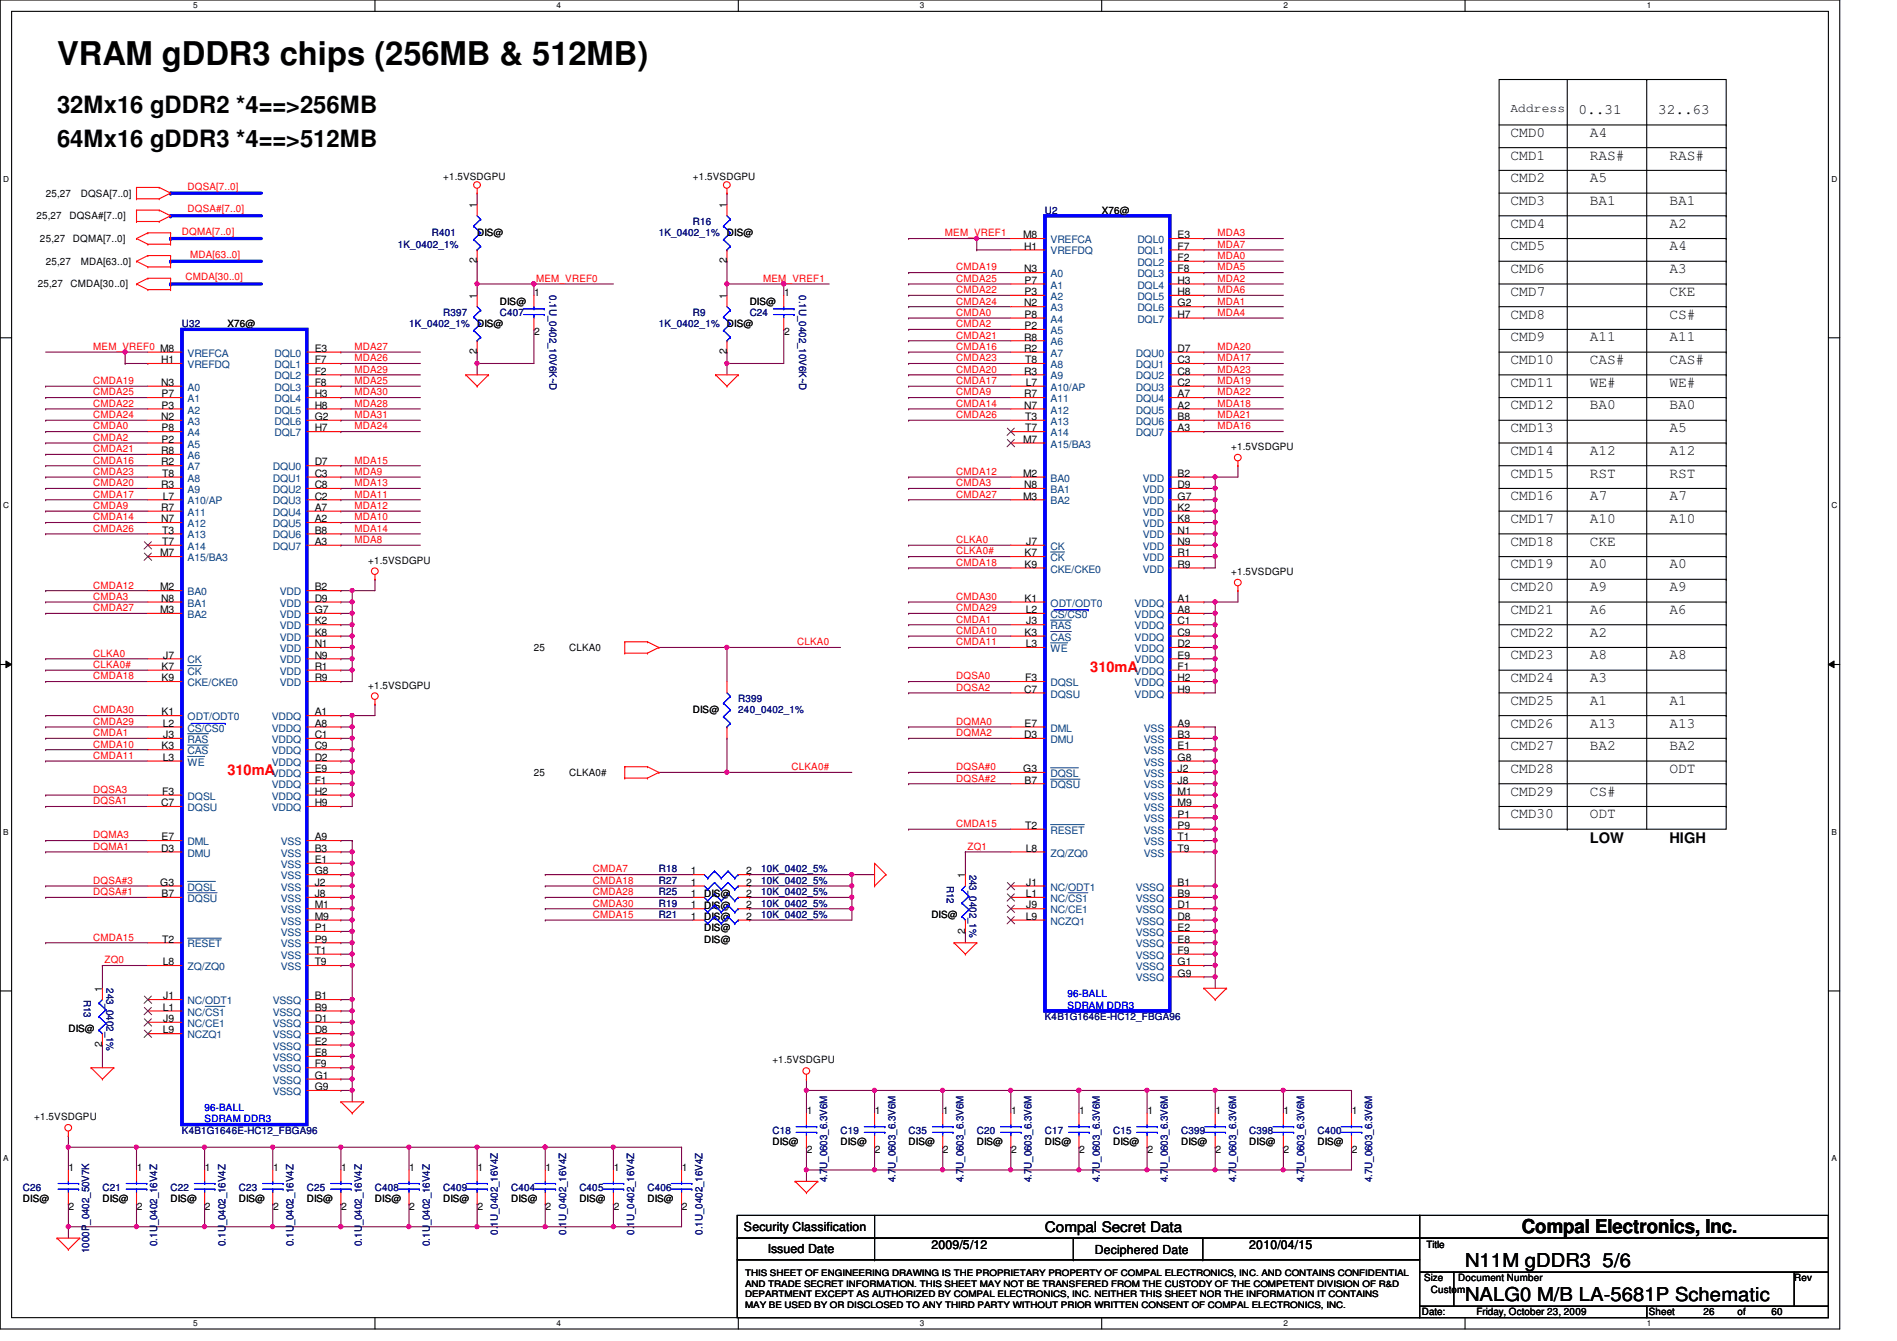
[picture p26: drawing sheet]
<svg xmlns="http://www.w3.org/2000/svg" width="297mm" height="210mm" viewBox="0 0 297 210" stroke-linecap="round" stroke-linejoin="round" font-family="sans-serif">
<defs><g id="words">
<text font-size="5.1" x="8.9" y="10.1">VRAM gDDR3 chips (256MB &amp; 512MB)</text>
<g font-size="3.7">
<text x="8.9" y="17.7">32Mx16 gDDR2 *4==&gt;256MB</text>
<text x="8.9" y="23">64Mx16 gDDR3 *4==&gt;512MB</text>
</g>
<g font-size="3">
<text x="238.3" y="193">Compal Electronics, Inc.</text>
<text x="229.4" y="203.6">NALG0 M/B LA-5681P Schematic</text>
<text x="229.4" y="198.3">N11M gDDR3 5/6</text>
</g>
<g font-size="2.3">
<text x="247.2" y="17.9">0..31</text>
<text x="259.6" y="17.9">32..63</text>
<text x="236.5" y="21.4">CMD0</text>
<text x="249" y="21.4">A4</text>
<text x="236.5" y="25">CMD1</text>
<text x="236.5" y="28.5">CMD2</text>
<text x="249" y="28.5">A5</text>
<text x="249" y="25">RAS#</text>
<text x="261.4" y="25">RAS#</text>
<text x="236.5" y="32.1">CMD3</text>
<text x="236.5" y="35.6">CMD4</text>
<text x="249" y="32.1">BA1</text>
<text x="261.4" y="32.1">BA1</text>
<text x="261.4" y="35.6">A2</text>
<text x="236.5" y="39.2">CMD5</text>
<text x="261.4" y="39.2">A4</text>
<text x="236.5" y="42.8">CMD6</text>
<text x="236.5" y="46.3">CMD7</text>
<text x="261.4" y="42.8">A3</text>
<text x="261.4" y="46.3">CKE</text>
<text x="236.5" y="49.9">CMD8</text>
<text x="236.5" y="53.4">CMD9</text>
<text x="249" y="53.4">A11</text>
<text x="261.4" y="53.4">A11</text>
<text x="261.4" y="49.9">CS#</text>
<text x="236.5" y="57">CMD10</text>
<text x="249" y="57">CAS#</text>
<text x="261.4" y="57">CAS#</text>
<text x="236.5" y="60.5">CMD11</text>
<text x="236.5" y="64.1">CMD12</text>
<text x="249" y="60.5">WE#</text>
<text x="249" y="64.1">BA0</text>
<text x="261.4" y="60.5">WE#</text>
<text x="261.4" y="64.1">BA0</text>
<text x="236.5" y="67.6">CMD13</text>
<text x="236.5" y="71.2">CMD14</text>
<text x="249" y="71.2">A12</text>
<text x="261.4" y="71.2">A12</text>
<text x="261.4" y="67.6">A5</text>
<text x="236.5" y="74.8">CMD15</text>
<text x="249" y="74.8">RST</text>
<text x="261.4" y="74.8">RST</text>
<text x="236.5" y="78.3">CMD16</text>
<text x="236.5" y="81.9">CMD17</text>
<text x="249" y="78.3">A7</text>
<text x="249" y="81.9">A10</text>
<text x="261.4" y="81.9">A10</text>
<text x="261.4" y="78.3">A7</text>
<text x="236.5" y="85.4">CMD18</text>
<text x="236.5" y="89">CMD19</text>
<text x="249" y="89">A0</text>
<text x="249" y="85.4">CKE</text>
<text x="261.4" y="89">A0</text>
<text x="236.5" y="92.5">CMD20</text>
<text x="249" y="92.5">A9</text>
<text x="261.4" y="92.5">A9</text>
<text x="236.5" y="99.7">CMD22</text>
<text x="236.5" y="96.1">CMD21</text>
<text x="249" y="96.1">A6</text>
<text x="249" y="99.7">A2</text>
<text x="261.4" y="96.1">A6</text>
<text x="236.5" y="103.2">CMD23</text>
<text x="236.5" y="106.8">CMD24</text>
<text x="249" y="103.2">A8</text>
<text x="249" y="106.8">A3</text>
<text x="261.4" y="103.2">A8</text>
<text x="236.5" y="110.3">CMD25</text>
<text x="236.5" y="113.9">CMD26</text>
<text x="249" y="113.9">A13</text>
<text x="249" y="110.3">A1</text>
<text x="261.4" y="113.9">A13</text>
<text x="261.4" y="110.3">A1</text>
<text x="236.5" y="117.4">CMD27</text>
<text x="249" y="117.4">BA2</text>
<text x="261.4" y="117.4">BA2</text>
<text x="236.5" y="121">CMD28</text>
<text x="236.5" y="124.5">CMD29</text>
<text x="249" y="124.5">CS#</text>
<text x="261.4" y="121">ODT</text>
<text x="236.5" y="128.1">CMD30</text>
<text x="249" y="128.1">ODT</text>
<text x="249" y="131.9">LOW</text>
<text x="261.4" y="131.9">HIGH</text>
<text x="163.6" y="192.9">Compal Secret Data</text>
</g>
<g font-size="2.3" fill="#f00">
<text x="170.7" y="105.2">310mA</text>
<text x="35.6" y="121.2">310mA</text>
</g>
<g font-size="1.9">
<text x="236.5" y="17.5">Address</text>
<text x="116.5" y="192.7">Security Classification</text>
<text x="120.2" y="196.1">Issued Date</text>
<text x="145.8" y="195.6">2009/5/12</text>
<text x="171.4" y="196.3">Deciphered Date</text>
<text x="195.6" y="195.6">2010/04/15</text>
</g>
<g font-size="1.6" fill="#f00">
<text x="29.4" y="29.7">DQSA[7..0]</text>
<text x="29.4" y="33.2">DQSA#[7..0]</text>
<text x="28.5" y="36.8">DQMA[7..0]</text>
<text x="29.8" y="40.3">MDA[63..0]</text>
<text x="148" y="37">MEM_VREF1</text>
<text x="190.6" y="38.8">MDA7</text>
<text x="190.6" y="40.6">MDA0</text>
<text x="190.6" y="37">MDA3</text>
<text x="29" y="43.9">CMDA[30..0]</text>
<text x="83.9" y="44.1">MEM_VREF0</text>
<text x="119.5" y="44.1">MEM_VREF1</text>
<text x="149.7" y="47.7">CMDA24</text>
<text x="149.7" y="45.9">CMDA22</text>
<text x="149.7" y="42.3">CMDA19</text>
<text x="149.7" y="44.1">CMDA25</text>
<text x="190.6" y="47.7">MDA1</text>
<text x="190.6" y="42.3">MDA5</text>
<text x="190.6" y="45.9">MDA6</text>
<text x="190.6" y="44.1">MDA2</text>
<text x="149.7" y="51.2">CMDA2</text>
<text x="149.7" y="49.4">CMDA0</text>
<text x="149.7" y="53">CMDA21</text>
<text x="190.6" y="49.4">MDA4</text>
<text x="14.6" y="54.8">MEM_VREF0 M8</text>
<text x="55.5" y="58.3">MDA29</text>
<text x="55.5" y="56.6">MDA26</text>
<text x="55.5" y="54.8">MDA27</text>
<text x="149.7" y="54.8">CMDA16</text>
<text x="149.7" y="56.6">CMDA23</text>
<text x="149.7" y="58.3">CMDA20</text>
<text x="190.6" y="54.8">MDA20</text>
<text x="190.6" y="56.6">MDA17</text>
<text x="190.6" y="58.3">MDA23</text>
<text x="14.6" y="61.9">CMDA25</text>
<text x="14.6" y="60.1">CMDA19</text>
<text x="14.6" y="63.7">CMDA22</text>
<text x="14.6" y="65.4">CMDA24</text>
<text x="55.5" y="61.9">MDA30</text>
<text x="55.5" y="65.4">MDA31</text>
<text x="55.5" y="60.1">MDA25</text>
<text x="55.5" y="63.7">MDA28</text>
<text x="149.7" y="60.1">CMDA17</text>
<text x="149.7" y="63.7">CMDA14</text>
<text x="149.7" y="65.4">CMDA26</text>
<text x="149.7" y="61.9">CMDA9</text>
<text x="190.6" y="61.9">MDA22</text>
<text x="190.6" y="65.4">MDA21</text>
<text x="190.6" y="63.7">MDA18</text>
<text x="190.6" y="60.1">MDA19</text>
<text x="14.6" y="67.2">CMDA0</text>
<text x="14.6" y="69">CMDA2</text>
<text x="14.6" y="70.8">CMDA21</text>
<text x="55.5" y="67.2">MDA24</text>
<text x="190.6" y="67.2">MDA16</text>
<text x="14.6" y="72.6">CMDA16</text>
<text x="14.6" y="77.9">CMDA17</text>
<text x="14.6" y="74.3">CMDA23</text>
<text x="14.6" y="76.1">CMDA20</text>
<text x="55.5" y="74.3">MDA9</text>
<text x="55.5" y="72.6">MDA15</text>
<text x="55.5" y="76.1">MDA13</text>
<text x="55.5" y="77.9">MDA11</text>
<text x="149.7" y="74.3">CMDA12</text>
<text x="149.7" y="76.1">CMDA3</text>
<text x="149.7" y="77.9">CMDA27</text>
<text x="14.6" y="83.2">CMDA26</text>
<text x="14.6" y="79.7">CMDA9</text>
<text x="14.6" y="81.4">CMDA14</text>
<text x="55.5" y="81.4">MDA10</text>
<text x="55.5" y="83.2">MDA14</text>
<text x="55.5" y="79.7">MDA12</text>
<text x="55.5" y="85">MDA8</text>
<text x="149.7" y="85">CLKA0</text>
<text x="149.7" y="86.8">CLKA0#</text>
<text x="149.7" y="88.6">CMDA18</text>
<text x="14.6" y="92.1">CMDA12</text>
<text x="14.6" y="93.9">CMDA3</text>
<text x="14.6" y="95.7">CMDA27</text>
<text x="149.7" y="95.7">CMDA29</text>
<text x="149.7" y="93.9">CMDA30</text>
<text x="124.8" y="101">CLKA0</text>
<text x="149.7" y="99.2">CMDA10</text>
<text x="149.7" y="97.5">CMDA1</text>
<text x="149.7" y="101">CMDA11</text>
<text x="14.6" y="106.3">CMDA18</text>
<text x="14.6" y="104.6">CLKA0#</text>
<text x="14.6" y="102.8">CLKA0</text>
<text x="149.7" y="106.3">DQSA0</text>
<text x="14.6" y="113.5">CMDA29</text>
<text x="14.6" y="111.7">CMDA30</text>
<text x="149.7" y="113.5">DQMA0</text>
<text x="149.7" y="108.1">DQSA2</text>
<text x="14.6" y="115.2">CMDA1</text>
<text x="14.6" y="117">CMDA10</text>
<text x="14.6" y="118.8">CMDA11</text>
<text x="149.7" y="115.2">DQMA2</text>
<text x="14.6" y="125.9">DQSA1</text>
<text x="14.6" y="124.1">DQSA3</text>
<text x="123.9" y="120.6">CLKA0#</text>
<text x="149.7" y="120.6">DQSA#0</text>
<text x="149.7" y="122.3">DQSA#2</text>
<text x="14.6" y="131.2">DQMA3</text>
<text x="149.7" y="129.5">CMDA15</text>
<text x="14.6" y="133">DQMA1</text>
<text x="92.8" y="136.6">CMDA7</text>
<text x="151.5" y="133">ZQ1</text>
<text x="14.6" y="140.1">DQSA#1</text>
<text x="14.6" y="138.3">DQSA#3</text>
<text x="92.8" y="138.3">CMDA18</text>
<text x="92.8" y="140.1">CMDA28</text>
<text x="92.8" y="141.9">CMDA30</text>
<text x="92.8" y="143.7">CMDA15</text>
<text x="14.6" y="147.2">CMDA15</text>
<text x="16.4" y="150.8">ZQ0</text>
</g>
<g font-size="1.6">
<text x="69.4" y="28.1">+1.5VSDGPU</text>
<text x="108.5" y="28.1">+1.5VSDGPU</text>
<text x="5.7" y="34.3">25,27</text>
<text x="7.2" y="30.8">25,27</text>
<text x="10.9" y="34.3">DQSA#[7..0]</text>
<text x="12.7" y="30.8">DQSA[7..0]</text>
<text x="74.7" y="32.6" transform="rotate(-90 74.7 32.6)">1</text>
<text x="113.8" y="32.6" transform="rotate(-90 113.8 32.6)">1</text>
<text x="172.5" y="33.4">X76@</text>
<text x="6.3" y="37.9">25,27</text>
<text x="7.2" y="41.4">25,27</text>
<text x="11.4" y="37.9">DQMA[7..0]</text>
<text x="12.7" y="41.4">MDA[63..0]</text>
<text x="74.7" y="41.2" transform="rotate(-90 74.7 41.2)">2</text>
<text x="74.7" y="37">DIS@</text>
<text x="113.8" y="41.2" transform="rotate(-90 113.8 41.2)">2</text>
<text x="113.8" y="37">DIS@</text>
<text x="160.2" y="37.3">M8</text>
<text x="160.4" y="39.1">H1</text>
<text x="184.4" y="37.3">E3</text>
<text x="184.4" y="39.1">F7</text>
<text x="184.4" y="40.9">F2</text>
<text x="5.9" y="45">25,27</text>
<text x="11" y="45">CMDA[30..0]</text>
<text x="74.7" y="46.8" transform="rotate(-90 74.7 46.8)">1</text>
<text x="78.3" y="47.7">DIS@</text>
<text x="83.6" y="46.4">1</text>
<text x="113.8" y="46.8" transform="rotate(-90 113.8 46.8)">1</text>
<text x="117.4" y="47.7">DIS@</text>
<text x="122.8" y="46.4">1</text>
<text x="160.4" y="48">N2</text>
<text x="160.4" y="42.6">N3</text>
<text x="160.4" y="46.2">P3</text>
<text x="160.4" y="44.4">P7</text>
<text x="184.4" y="42.6">F8</text>
<text x="184.4" y="44.4">H3</text>
<text x="184.4" y="46.2">H8</text>
<text x="184.4" y="48">G2</text>
<text x="35.6" y="51.2">X76@</text>
<text x="74.7" y="51.2">DIS@</text>
<text x="83.6" y="52.5">2</text>
<text x="113.8" y="51.2">DIS@</text>
<text x="122.8" y="52.5">2</text>
<text x="160.4" y="53.3">R8</text>
<text x="160.4" y="49.7">P8</text>
<text x="160.4" y="51.5">P2</text>
<text x="184.4" y="49.7">H7</text>
<text x="25.2" y="56.9">H1</text>
<text x="49.3" y="55.1">E3</text>
<text x="49.3" y="56.9">F7</text>
<text x="49.3" y="58.6">F2</text>
<text x="74.7" y="55.5" transform="rotate(-90 74.7 55.5)">2</text>
<text x="113.8" y="55.5" transform="rotate(-90 113.8 55.5)">2</text>
<text x="160.4" y="55.1">R2</text>
<text x="160.4" y="58.6">R3</text>
<text x="160.5" y="56.9">T8</text>
<text x="184.4" y="56.9">C3</text>
<text x="184.4" y="58.6">C8</text>
<text x="184.4" y="55.1">D7</text>
<text x="25.2" y="65.7">N2</text>
<text x="25.2" y="60.4">N3</text>
<text x="25.3" y="64">P3</text>
<text x="25.3" y="62.2">P7</text>
<text x="49.3" y="60.4">F8</text>
<text x="49.3" y="62.2">H3</text>
<text x="49.3" y="64">H8</text>
<text x="49.3" y="65.7">G2</text>
<text x="160.4" y="62.2">R7</text>
<text x="160.4" y="64">N7</text>
<text x="160.5" y="65.7">T3</text>
<text x="160.6" y="60.4">L7</text>
<text x="184.4" y="60.4">C2</text>
<text x="184.4" y="62.2">A7</text>
<text x="184.4" y="64">A2</text>
<text x="184.4" y="65.7">B8</text>
<text x="25.2" y="71.1">R8</text>
<text x="25.3" y="67.5">P8</text>
<text x="25.3" y="69.3">P2</text>
<text x="49.3" y="67.5">H7</text>
<text x="160.2" y="69.3">M7</text>
<text x="160.5" y="67.5">T7</text>
<text x="184.4" y="67.5">A3</text>
<text x="192.8" y="70.4">+1.5VSDGPU</text>
<text x="25.2" y="72.9">R2</text>
<text x="25.2" y="76.4">R3</text>
<text x="25.4" y="74.6">T8</text>
<text x="49.3" y="74.6">C3</text>
<text x="49.3" y="76.4">C8</text>
<text x="49.3" y="72.9">D7</text>
<text x="160.2" y="74.6">M2</text>
<text x="160.4" y="76.4">N8</text>
<text x="184.4" y="74.6">B2</text>
<text x="184.4" y="76.4">D9</text>
<text x="25.2" y="80">R7</text>
<text x="25.2" y="81.7">N7</text>
<text x="25.4" y="83.5">T3</text>
<text x="25.5" y="78.2">L7</text>
<text x="49.3" y="78.2">C2</text>
<text x="49.3" y="80">A7</text>
<text x="49.3" y="81.7">A2</text>
<text x="49.3" y="83.5">B8</text>
<text x="160.2" y="78.2">M3</text>
<text x="184.4" y="78.2">G7</text>
<text x="184.4" y="80">K2</text>
<text x="184.4" y="81.7">K8</text>
<text x="184.4" y="83.5">N1</text>
<text x="25.1" y="87.1">M7</text>
<text x="25.4" y="85.3">T7</text>
<text x="49.3" y="85.3">A3</text>
<text x="57.7" y="88.2">+1.5VSDGPU</text>
<text x="160.4" y="88.9">K9</text>
<text x="160.4" y="87.1">K7</text>
<text x="160.7" y="85.3">J7</text>
<text x="184.4" y="85.3">N9</text>
<text x="184.4" y="87.1">R1</text>
<text x="184.4" y="88.9">R9</text>
<text x="25.1" y="92.4">M2</text>
<text x="25.1" y="96">M3</text>
<text x="25.2" y="94.2">N8</text>
<text x="49.3" y="92.4">B2</text>
<text x="49.3" y="94.2">D9</text>
<text x="49.3" y="96">G7</text>
<text x="160.4" y="94.2">K1</text>
<text x="160.6" y="96">L2</text>
<text x="184.4" y="94.2">A1</text>
<text x="184.4" y="96">A8</text>
<text x="192.8" y="90">+1.5VSDGPU</text>
<text x="49.3" y="97.7">K2</text>
<text x="49.3" y="99.5">K8</text>
<text x="49.3" y="101.3">N1</text>
<text x="83.6" y="101.9">25</text>
<text x="89.1" y="101.9">CLKA0</text>
<text x="160.4" y="99.5">K3</text>
<text x="160.6" y="101.3">L3</text>
<text x="160.7" y="97.7">J3</text>
<text x="184.4" y="97.7">C1</text>
<text x="184.4" y="99.5">C9</text>
<text x="184.4" y="101.3">D2</text>
<text x="25.3" y="106.6">K9</text>
<text x="25.3" y="104.9">K7</text>
<text x="25.6" y="103.1">J7</text>
<text x="49.3" y="103.1">N9</text>
<text x="49.3" y="104.9">R1</text>
<text x="49.3" y="106.6">R9</text>
<text x="57.7" y="107.8">+1.5VSDGPU</text>
<text x="160.5" y="106.6">F3</text>
<text x="184.4" y="103.1">E9</text>
<text x="184.4" y="104.9">F1</text>
<text x="184.4" y="106.6">H2</text>
<text x="25.3" y="112">K1</text>
<text x="25.5" y="113.7">L2</text>
<text x="49.3" y="112">A1</text>
<text x="49.3" y="113.7">A8</text>
<text x="108.5" y="111.7">DIS@</text>
<text x="160.4" y="108.4">C7</text>
<text x="160.4" y="113.7">E7</text>
<text x="184.4" y="113.7">A9</text>
<text x="184.4" y="108.4">H9</text>
<text x="25.3" y="117.3">K3</text>
<text x="25.5" y="119.1">L3</text>
<text x="25.6" y="115.5">J3</text>
<text x="49.3" y="115.5">C1</text>
<text x="49.3" y="117.3">C9</text>
<text x="49.3" y="119.1">D2</text>
<text x="160.4" y="115.5">D3</text>
<text x="184.4" y="117.3">E1</text>
<text x="184.4" y="115.5">B3</text>
<text x="184.4" y="119.1">G8</text>
<text x="25.4" y="124.4">F3</text>
<text x="49.3" y="120.9">E9</text>
<text x="49.3" y="122.6">F1</text>
<text x="49.3" y="124.4">H2</text>
<text x="83.6" y="121.5">25</text>
<text x="89.1" y="121.5">CLKA0#</text>
<text x="160.2" y="120.9">G3</text>
<text x="160.4" y="122.6">B7</text>
<text x="184.4" y="120.9">J2</text>
<text x="184.4" y="122.6">J8</text>
<text x="184.4" y="124.4">M1</text>
<text x="25.2" y="126.2">C7</text>
<text x="25.3" y="131.5">E7</text>
<text x="49.3" y="131.5">A9</text>
<text x="49.3" y="126.2">H9</text>
<text x="160.5" y="129.8">T2</text>
<text x="184.4" y="126.2">M9</text>
<text x="184.4" y="128">P1</text>
<text x="184.4" y="129.8">P9</text>
<text x="184.4" y="131.5">T1</text>
<text x="25.2" y="133.3">D3</text>
<text x="49.3" y="135.1">E1</text>
<text x="49.3" y="133.3">B3</text>
<text x="49.3" y="136.9">G8</text>
<text x="108.2" y="136.9">1</text>
<text x="116.8" y="136.9">2</text>
<text x="151.1" y="137.5" transform="rotate(-90 151.1 137.5)">1</text>
<text x="160.6" y="133.3">L8</text>
<text x="184.4" y="133.3">T9</text>
<text x="25.1" y="138.6">G3</text>
<text x="25.3" y="140.4">B7</text>
<text x="49.3" y="138.6">J2</text>
<text x="49.3" y="140.4">J8</text>
<text x="49.3" y="142.2">M1</text>
<text x="49.3" y="144">M9</text>
<text x="108.2" y="140.4">1</text>
<text x="108.2" y="138.6">1</text>
<text x="108.2" y="142.2">1</text>
<text x="108.2" y="144">1</text>
<text x="110.3" y="140.5">DIS@</text>
<text x="110.3" y="142.2">DIS@</text>
<text x="116.8" y="140.4">2</text>
<text x="116.8" y="138.6">2</text>
<text x="116.8" y="142.2">2</text>
<text x="116.8" y="144">2</text>
<text x="145.8" y="143.7">DIS@</text>
<text x="160.6" y="140.4">L1</text>
<text x="160.6" y="144">L9</text>
<text x="160.7" y="138.6">J1</text>
<text x="160.7" y="142.2">J9</text>
<text x="184.4" y="142.2">D1</text>
<text x="184.4" y="138.6">B1</text>
<text x="184.4" y="140.4">B9</text>
<text x="184.4" y="144">D8</text>
<text x="25.4" y="147.5">T2</text>
<text x="49.3" y="145.8">P1</text>
<text x="49.3" y="147.5">P9</text>
<text x="49.3" y="149.3">T1</text>
<text x="110.3" y="144">DIS@</text>
<text x="110.3" y="145.8">DIS@</text>
<text x="110.3" y="147.6">DIS@</text>
<text x="151.1" y="146.1" transform="rotate(-90 151.1 146.1)">2</text>
<text x="184.4" y="145.8">E2</text>
<text x="184.4" y="147.5">E8</text>
<text x="184.4" y="149.3">F9</text>
<text x="16" y="155.2" transform="rotate(-90 16 155.2)">1</text>
<text x="25.5" y="151.1">L8</text>
<text x="49.3" y="151.1">T9</text>
<text x="184.4" y="151.1">G1</text>
<text x="184.4" y="152.9">G9</text>
<text x="10.7" y="161.5">DIS@</text>
<text x="25.5" y="158.2">L1</text>
<text x="25.5" y="161.8">L9</text>
<text x="25.6" y="156.4">J1</text>
<text x="25.6" y="160">J9</text>
<text x="49.3" y="160">D1</text>
<text x="49.3" y="156.4">B1</text>
<text x="49.3" y="158.2">B9</text>
<text x="49.3" y="161.8">D8</text>
<text x="16" y="163.9" transform="rotate(-90 16 163.9)">2</text>
<text x="49.3" y="163.5">E2</text>
<text x="49.3" y="165.3">E8</text>
<text x="49.3" y="167.1">F9</text>
<text x="120.9" y="166.5">+1.5VSDGPU</text>
<text x="49.3" y="168.9">G1</text>
<text x="49.3" y="170.6">G9</text>
<text x="5.4" y="175.3">+1.5VSDGPU</text>
<text x="120.9" y="179.2">DIS@</text>
<text x="126.3" y="174.4">1</text>
<text x="131.6" y="179.2">DIS@</text>
<text x="137" y="174.4">1</text>
<text x="142.3" y="179.2">DIS@</text>
<text x="147.7" y="174.4">1</text>
<text x="152.9" y="179.2">DIS@</text>
<text x="158.3" y="174.4">1</text>
<text x="163.6" y="179.2">DIS@</text>
<text x="169" y="174.4">1</text>
<text x="174.3" y="179.2">DIS@</text>
<text x="179.7" y="174.4">1</text>
<text x="185" y="179.2">DIS@</text>
<text x="190.3" y="174.4">1</text>
<text x="195.6" y="179.2">DIS@</text>
<text x="201" y="174.4">1</text>
<text x="206.3" y="179.2">DIS@</text>
<text x="211.7" y="174.4">1</text>
<text x="10.7" y="183.3">1</text>
<text x="21.4" y="183.3">1</text>
<text x="32.1" y="183.3">1</text>
<text x="42.8" y="183.3">1</text>
<text x="53.4" y="183.3">1</text>
<text x="64.1" y="183.3">1</text>
<text x="74.8" y="183.3">1</text>
<text x="85.4" y="183.3">1</text>
<text x="96.1" y="183.3">1</text>
<text x="106.8" y="183.3">1</text>
<text x="126.3" y="180.5">2</text>
<text x="137" y="180.5">2</text>
<text x="147.7" y="180.5">2</text>
<text x="158.3" y="180.5">2</text>
<text x="169" y="180.5">2</text>
<text x="179.7" y="180.5">2</text>
<text x="190.3" y="180.5">2</text>
<text x="201" y="180.5">2</text>
<text x="211.7" y="180.5">2</text>
<text x="3.6" y="188.1">DIS@</text>
<text x="10.7" y="189.4">2</text>
<text x="16" y="188.1">DIS@</text>
<text x="21.4" y="189.4">2</text>
<text x="26.7" y="188.1">DIS@</text>
<text x="32.1" y="189.4">2</text>
<text x="37.4" y="188.1">DIS@</text>
<text x="42.8" y="189.4">2</text>
<text x="48" y="188.1">DIS@</text>
<text x="53.4" y="189.4">2</text>
<text x="58.7" y="188.1">DIS@</text>
<text x="64.1" y="189.4">2</text>
<text x="69.4" y="188.1">DIS@</text>
<text x="74.8" y="189.4">2</text>
<text x="80" y="188.1">DIS@</text>
<text x="85.4" y="189.4">2</text>
<text x="90.7" y="188.1">DIS@</text>
<text x="96.1" y="189.4">2</text>
<text x="101.4" y="188.1">DIS@</text>
<text x="106.8" y="189.4">2</text>
<text x="223.3" y="195.4">Title</text>
<text x="223" y="200.6">Size</text>
<text x="224.1" y="202.4">Custom</text>
<text x="228.3" y="200.6">Document Number</text>
<text x="281" y="200.6">Rev</text>
<text x="222.6" y="205.9">Date:</text>
<text x="231.2" y="205.9">Friday, October 23, 2009</text>
<text x="258.2" y="205.9">Sheet</text>
<text x="266.7" y="205.9">26</text>
<text x="272.1" y="205.9">of</text>
<text x="277.4" y="205.9">60</text>
</g>
<g font-size="1.6" fill="#000080">
<text x="108.5" y="35.2">R16</text>
<text x="163.6" y="33.4">U2</text>
<text x="62.3" y="38.8">1K_0402_1%</text>
<text x="67.6" y="37">R401</text>
<text x="103.2" y="37">1K_0402_1%</text>
<text x="86" y="46.2" transform="rotate(90 86 46.2)">0.1U_0402_10V6K~D</text>
<text x="125.1" y="46.2" transform="rotate(90 125.1 46.2)">0.1U_0402_10V6K~D</text>
<text x="28.5" y="51.2">U32</text>
<text x="64" y="51.2">1K_0402_1%</text>
<text x="69.4" y="49.4">R397</text>
<text x="78.3" y="49.4">C407</text>
<text x="103.2" y="51.2">1K_0402_1%</text>
<text x="108.5" y="49.4">R9</text>
<text x="117.4" y="49.4">C24</text>
<text x="115.6" y="109.9">R399</text>
<text x="115.6" y="111.7">240_0402_1%</text>
<text x="103.2" y="136.6">R18</text>
<text x="119.2" y="136.6">10K_0402_5%</text>
<text x="151.8" y="136.9" transform="rotate(90 151.8 136.9)">243_0402_1%</text>
<text x="103.2" y="140.1">R25</text>
<text x="103.2" y="138.3">R27</text>
<text x="103.2" y="141.9">R19</text>
<text x="103.2" y="143.7">R21</text>
<text x="119.2" y="140.1">10K_0402_5%</text>
<text x="119.2" y="138.3">10K_0402_5%</text>
<text x="119.2" y="141.9">10K_0402_5%</text>
<text x="119.2" y="143.7">10K_0402_5%</text>
<text x="148.2" y="138.7" transform="rotate(90 148.2 138.7)">R12</text>
<text x="16.7" y="154.7" transform="rotate(90 16.7 154.7)">243_0402_1%</text>
<text x="13.1" y="156.5" transform="rotate(90 13.1 156.5)">R13</text>
<text x="163.6" y="159.7">K4B1G1646E-HC12_FBGA96</text>
<text x="28.5" y="177.5">K4B1G1646E-HC12_FBGA96</text>
<text x="120.9" y="177.5">C18</text>
<text x="131.6" y="177.5">C19</text>
<text x="142.3" y="177.5">C35</text>
<text x="152.9" y="177.5">C20</text>
<text x="163.6" y="177.5">C17</text>
<text x="174.3" y="177.5">C15</text>
<text x="185" y="177.5">C399</text>
<text x="195.6" y="177.5">C398</text>
<text x="206.3" y="177.5">C400</text>
<text x="129.5" y="185.1" transform="rotate(-90 129.5 185.1)">4.7U_0603_6.3V6M</text>
<text x="140.2" y="185.1" transform="rotate(-90 140.2 185.1)">4.7U_0603_6.3V6M</text>
<text x="150.9" y="185.1" transform="rotate(-90 150.9 185.1)">4.7U_0603_6.3V6M</text>
<text x="161.5" y="185.1" transform="rotate(-90 161.5 185.1)">4.7U_0603_6.3V6M</text>
<text x="172.2" y="185.1" transform="rotate(-90 172.2 185.1)">4.7U_0603_6.3V6M</text>
<text x="182.9" y="185.1" transform="rotate(-90 182.9 185.1)">4.7U_0603_6.3V6M</text>
<text x="193.5" y="185.1" transform="rotate(-90 193.5 185.1)">4.7U_0603_6.3V6M</text>
<text x="204.2" y="185.1" transform="rotate(-90 204.2 185.1)">4.7U_0603_6.3V6M</text>
<text x="214.9" y="185.1" transform="rotate(-90 214.9 185.1)">4.7U_0603_6.3V6M</text>
<text x="3.6" y="186.4">C26</text>
<text x="16" y="186.4">C21</text>
<text x="26.7" y="186.4">C22</text>
<text x="37.4" y="186.4">C23</text>
<text x="48" y="186.4">C25</text>
<text x="58.7" y="186.4">C408</text>
<text x="69.4" y="186.4">C409</text>
<text x="80" y="186.4">C404</text>
<text x="90.7" y="186.4">C405</text>
<text x="101.4" y="186.4">C406</text>
<text x="14" y="196.1" transform="rotate(-90 14 196.1)">1000P_0402_50V7K</text>
<text x="24.6" y="195" transform="rotate(-90 24.6 195)">0.1U_0402_16V4Z</text>
<text x="35.3" y="195" transform="rotate(-90 35.3 195)">0.1U_0402_16V4Z</text>
<text x="46" y="195" transform="rotate(-90 46 195)">0.1U_0402_16V4Z</text>
<text x="56.6" y="195" transform="rotate(-90 56.6 195)">0.1U_0402_16V4Z</text>
<text x="67.3" y="195" transform="rotate(-90 67.3 195)">0.1U_0402_16V4Z</text>
<text x="78" y="193.3" transform="rotate(-90 78 193.3)">0.1U_0402_16V4Z</text>
<text x="88.6" y="193.3" transform="rotate(-90 88.6 193.3)">0.1U_0402_16V4Z</text>
<text x="99.3" y="193.3" transform="rotate(-90 99.3 193.3)">0.1U_0402_16V4Z</text>
<text x="110" y="193.3" transform="rotate(-90 110 193.3)">0.1U_0402_16V4Z</text>
</g>
<g font-size="1.6" fill="#004080">
<text x="164.5" y="38.1">VREFCA</text>
<text x="164.5" y="39.8">VREFDQ</text>
<text x="178.1" y="38.1">DQL0</text>
<text x="178.1" y="39.8">DQL1</text>
<text x="178.1" y="41.6">DQL2</text>
<text x="164.5" y="46.9">A2</text>
<text x="164.5" y="43.4">A0</text>
<text x="164.5" y="45.2">A1</text>
<text x="178.1" y="43.4">DQL3</text>
<text x="178.1" y="45.2">DQL4</text>
<text x="178.1" y="46.9">DQL5</text>
<text x="164.5" y="48.7">A3</text>
<text x="164.5" y="50.5">A4</text>
<text x="164.5" y="52.3">A5</text>
<text x="178.1" y="48.7">DQL6</text>
<text x="178.1" y="50.5">DQL7</text>
<text x="29.4" y="55.8">VREFCA</text>
<text x="29.4" y="57.6">VREFDQ</text>
<text x="43" y="55.8">DQL0</text>
<text x="43" y="57.6">DQL1</text>
<text x="43" y="59.4">DQL2</text>
<text x="164.5" y="54.1">A6</text>
<text x="164.5" y="55.8">A7</text>
<text x="164.5" y="57.6">A8</text>
<text x="164.5" y="59.4">A9</text>
<text x="177.8" y="57.6">DQU1</text>
<text x="177.8" y="59.4">DQU2</text>
<text x="177.8" y="55.8">DQU0</text>
<text x="29.4" y="64.7">A2</text>
<text x="29.4" y="61.2">A0</text>
<text x="29.4" y="62.9">A1</text>
<text x="43" y="61.2">DQL3</text>
<text x="43" y="62.9">DQL4</text>
<text x="43" y="64.7">DQL5</text>
<text x="164.5" y="61.2">A10/AP</text>
<text x="164.5" y="62.9">A11</text>
<text x="164.5" y="64.7">A12</text>
<text x="177.8" y="61.2">DQU3</text>
<text x="177.8" y="62.9">DQU4</text>
<text x="177.8" y="64.7">DQU5</text>
<text x="29.4" y="66.5">A3</text>
<text x="29.4" y="68.3">A4</text>
<text x="29.4" y="70.1">A5</text>
<text x="29.4" y="71.8">A6</text>
<text x="43" y="66.5">DQL6</text>
<text x="43" y="68.3">DQL7</text>
<text x="164.5" y="66.5">A13</text>
<text x="164.5" y="68.3">A14</text>
<text x="164.5" y="70.1">A15/BA3</text>
<text x="177.8" y="66.5">DQU6</text>
<text x="177.8" y="68.3">DQU7</text>
<text x="29.4" y="73.6">A7</text>
<text x="29.4" y="75.4">A8</text>
<text x="29.4" y="77.2">A9</text>
<text x="42.7" y="75.4">DQU1</text>
<text x="42.7" y="77.2">DQU2</text>
<text x="42.7" y="73.6">DQU0</text>
<text x="164.5" y="75.4">BA0</text>
<text x="164.5" y="77.2">BA1</text>
<text x="178.9" y="75.4">VDD</text>
<text x="178.9" y="77.2">VDD</text>
<text x="29.4" y="79">A10/AP</text>
<text x="29.4" y="80.7">A11</text>
<text x="29.4" y="82.5">A12</text>
<text x="42.7" y="79">DQU3</text>
<text x="42.7" y="80.7">DQU4</text>
<text x="42.7" y="82.5">DQU5</text>
<text x="164.5" y="79">BA2</text>
<text x="178.9" y="79">VDD</text>
<text x="178.9" y="80.7">VDD</text>
<text x="178.9" y="82.5">VDD</text>
<text x="29.4" y="84.3">A13</text>
<text x="29.4" y="86.1">A14</text>
<text x="29.4" y="87.8">A15/BA3</text>
<text x="42.7" y="84.3">DQU6</text>
<text x="42.7" y="86.1">DQU7</text>
<text x="164.5" y="89.6">CKE/CKE0</text>
<text x="164.5" y="86.1">CK</text>
<text x="164.5" y="87.8">CK</text>
<text x="178.9" y="84.3">VDD</text>
<text x="178.9" y="86.1">VDD</text>
<text x="178.9" y="87.8">VDD</text>
<text x="178.9" y="89.6">VDD</text>
<text x="29.4" y="93.2">BA0</text>
<text x="29.4" y="95">BA1</text>
<text x="43.8" y="93.2">VDD</text>
<text x="43.8" y="95">VDD</text>
<text x="164.5" y="95">ODT/ODT0</text>
<text x="177.7" y="95">VDDQ</text>
<text x="29.4" y="96.7">BA2</text>
<text x="43.8" y="96.7">VDD</text>
<text x="43.8" y="98.5">VDD</text>
<text x="43.8" y="100.3">VDD</text>
<text x="164.5" y="98.5">RAS</text>
<text x="164.5" y="100.3">CAS</text>
<text x="164.5" y="96.7">CS/CS0</text>
<text x="177.7" y="96.7">VDDQ</text>
<text x="177.7" y="98.5">VDDQ</text>
<text x="177.7" y="100.3">VDDQ</text>
<text x="29.4" y="107.4">CKE/CKE0</text>
<text x="29.4" y="103.8">CK</text>
<text x="29.4" y="105.6">CK</text>
<text x="43.8" y="102.1">VDD</text>
<text x="43.8" y="103.8">VDD</text>
<text x="43.8" y="105.6">VDD</text>
<text x="43.8" y="107.4">VDD</text>
<text x="164.5" y="102.1">WE</text>
<text x="164.5" y="107.4">DQSL</text>
<text x="177.7" y="103.8">VDDQ</text>
<text x="177.7" y="105.6">VDDQ</text>
<text x="177.7" y="107.4">VDDQ</text>
<text x="177.7" y="102.1">VDDQ</text>
<text x="29.4" y="112.7">ODT/ODT0</text>
<text x="42.5" y="112.7">VDDQ</text>
<text x="164.5" y="109.2">DQSU</text>
<text x="177.7" y="109.2">VDDQ</text>
<text x="29.4" y="119.8">WE</text>
<text x="29.4" y="116.3">RAS</text>
<text x="29.4" y="118.1">CAS</text>
<text x="29.4" y="114.5">CS/CS0</text>
<text x="42.5" y="114.5">VDDQ</text>
<text x="42.5" y="116.3">VDDQ</text>
<text x="42.5" y="118.1">VDDQ</text>
<text x="42.5" y="119.8">VDDQ</text>
<text x="164.5" y="116.3">DMU</text>
<text x="164.5" y="114.5">DML</text>
<text x="179.1" y="114.5">VSS</text>
<text x="179.1" y="118.1">VSS</text>
<text x="179.1" y="116.3">VSS</text>
<text x="179.1" y="119.8">VSS</text>
<text x="29.4" y="125.2">DQSL</text>
<text x="42.5" y="121.6">VDDQ</text>
<text x="42.5" y="123.4">VDDQ</text>
<text x="42.5" y="125.2">VDDQ</text>
<text x="164.5" y="123.4">DQSU</text>
<text x="164.5" y="121.6">DQSL</text>
<text x="179.1" y="121.6">VSS</text>
<text x="179.1" y="123.4">VSS</text>
<text x="179.1" y="125.2">VSS</text>
<text x="29.4" y="127">DQSU</text>
<text x="42.5" y="127">VDDQ</text>
<text x="164.5" y="130.5">RESET</text>
<text x="179.1" y="127">VSS</text>
<text x="179.1" y="128.7">VSS</text>
<text x="179.1" y="130.5">VSS</text>
<text x="29.4" y="134.1">DMU</text>
<text x="29.4" y="132.3">DML</text>
<text x="44" y="132.3">VSS</text>
<text x="44" y="135.8">VSS</text>
<text x="44" y="134.1">VSS</text>
<text x="44" y="137.6">VSS</text>
<text x="164.5" y="134.1">ZQ/ZQ0</text>
<text x="179.1" y="132.3">VSS</text>
<text x="179.1" y="134.1">VSS</text>
<text x="29.4" y="141.2">DQSU</text>
<text x="29.4" y="139.4">DQSL</text>
<text x="44" y="139.4">VSS</text>
<text x="44" y="141.2">VSS</text>
<text x="44" y="143">VSS</text>
<text x="164.5" y="139.4">NC/ODT1</text>
<text x="164.5" y="141.2">NC/CS1</text>
<text x="164.5" y="143">NC/CE1</text>
<text x="177.8" y="143">VSSQ</text>
<text x="177.8" y="139.4">VSSQ</text>
<text x="177.8" y="141.2">VSSQ</text>
<text x="29.4" y="148.3">RESET</text>
<text x="44" y="144.7">VSS</text>
<text x="44" y="146.5">VSS</text>
<text x="44" y="148.3">VSS</text>
<text x="164.5" y="144.7">NCZQ1</text>
<text x="177.8" y="144.7">VSSQ</text>
<text x="177.8" y="146.5">VSSQ</text>
<text x="177.8" y="148.3">VSSQ</text>
<text x="29.4" y="151.8">ZQ/ZQ0</text>
<text x="44" y="150.1">VSS</text>
<text x="44" y="151.8">VSS</text>
<text x="177.8" y="150.1">VSSQ</text>
<text x="177.8" y="151.8">VSSQ</text>
<text x="177.8" y="153.6">VSSQ</text>
<text x="29.4" y="157.2">NC/ODT1</text>
<text x="29.4" y="159">NC/CS1</text>
<text x="29.4" y="160.7">NC/CE1</text>
<text x="42.7" y="160.7">VSSQ</text>
<text x="42.7" y="157.2">VSSQ</text>
<text x="42.7" y="159">VSSQ</text>
<text x="29.4" y="162.5">NCZQ1</text>
<text x="42.7" y="162.5">VSSQ</text>
<text x="42.7" y="164.3">VSSQ</text>
<text x="42.7" y="166.1">VSSQ</text>
<text x="42.7" y="167.9">VSSQ</text>
<text x="42.7" y="169.6">VSSQ</text>
<text x="42.7" y="171.4">VSSQ</text>
</g>
<g font-size="1.6" fill="#00f">
<text x="167.2" y="156.1">96-BALL</text>
<text x="167.2" y="157.9">SDRAM DDR3</text>
<text x="32" y="173.9">96-BALL</text>
<text x="32" y="175.7">SDRAM DDR3</text>
</g>
<g font-size="1.4">
<text x="116.7" y="201.4">AND TRADE SECRET INFORMATION. THIS SHEET MAY NOT BE TRANSFERED FROM THE CUSTODY OF THE COMPETENT DIVISION OF R&amp;D</text>
<text x="116.7" y="203">DEPARTMENT EXCEPT AS AUTHORIZED BY COMPAL ELECTRONICS, INC. NEITHER THIS SHEET NOR THE INFORMATION IT CONTAINS</text>
<text x="116.7" y="199.7">THIS SHEET OF ENGINEERING DRAWING IS THE PROPRIETARY PROPERTY OF COMPAL ELECTRONICS, INC. AND CONTAINS CONFIDENTIAL</text>
<text x="116.7" y="204.7">MAY BE USED BY OR DISCLOSED TO ANY THIRD PARTY WITHOUT PRIOR WRITTEN CONSENT OF COMPAL ELECTRONICS, INC.</text>
</g>
<g font-size="1.3">
<text x="30.3" y="1.3">5</text>
<text x="87.2" y="1.3">4</text>
<text x="144.1" y="1.3">3</text>
<text x="201" y="1.3">2</text>
<text x="257.8" y="1.3">1</text>
<text x=".5" y="28.4">D</text>
<text x="286.8" y="28.4">D</text>
<text x=".5" y="79.5">C</text>
<text x="286.8" y="79.5">C</text>
<text x=".5" y="130.7">B</text>
<text x="286.8" y="130.7">B</text>
<text x=".5" y="181.8">A</text>
<text x="286.8" y="181.8">A</text>
<text x="30.3" y="207.6">5</text>
<text x="87.2" y="207.6">4</text>
<text x="144.1" y="207.6">3</text>
<text x="201" y="207.6">2</text>
<text x="257.8" y="207.6">1</text>
</g>
</g></defs>
<path d="M0 0h288.1v208h-288.1zM1.8 1.8h284.5v204.4h-284.5z" fill="none" stroke="#000" stroke-width=".17"/>
<g fill="#fff">
<path d="M30.3 .2h.6v1.4h-.6z"/>
<path d="M30.3 206.4h.6v1.4h-.6z"/>
</g>
<path d="M58.7 0v1.8M58.7 206.2v1.8" fill="none" stroke="#000" stroke-width=".17"/>
<g fill="#fff">
<path d="M87.2 .2h.6v1.4h-.6z"/>
<path d="M87.2 206.4h.6v1.4h-.6z"/>
</g>
<path d="M115.6 0v1.8M115.6 206.2v1.8" fill="none" stroke="#000" stroke-width=".17"/>
<g fill="#fff">
<path d="M144.1 .2h.6v1.4h-.6z"/>
<path d="M144.1 206.4h.6v1.4h-.6z"/>
</g>
<path d="M172.5 0v1.8M172.5 206.2v1.8" fill="none" stroke="#000" stroke-width=".17"/>
<g fill="#fff">
<path d="M201 .2h.6v1.4h-.6z"/>
<path d="M201 206.4h.6v1.4h-.6z"/>
</g>
<path d="M229.4 0v1.8M229.4 206.2v1.8" fill="none" stroke="#000" stroke-width=".17"/>
<g fill="#fff">
<path d="M257.8 .2h.7v1.4h-.7z"/>
<path d="M257.8 206.4h.7v1.4h-.7z"/>
<path d="M.5 27.3h.9v1.4h-.9z"/>
<path d="M286.8 27.3h.9v1.4h-.9z"/>
<path d="M.5 78.4h.9v1.4h-.9z"/>
<path d="M286.8 78.4h.9v1.4h-.9z"/>
</g>
<path d="M0 52.9h1.8M286.3 52.9h1.8" fill="none" stroke="#000" stroke-width=".17"/>
<g fill="#fff">
<path d="M.5 129.5h.8v1.4h-.8z"/>
<path d="M286.8 129.5h.8v1.4h-.8z"/>
</g>
<path d="M0 104h1.8M286.3 104h1.8" fill="none" stroke="#000" stroke-width=".17"/>
<path d="M.9 103.5l.9 .5-.9 .5zM286.3 104l.9-.5v1z" fill="#000"/>
<path d="M.9 103.5l.9 .5-.9 .5zM286.3 104l.9-.5v1z" fill="none" stroke="#000" stroke-width=".16"/>
<g fill="#fff">
<path d="M.5 180.6h.8v1.4h-.8z"/>
<path d="M286.8 180.6h.8v1.4h-.8z"/>
</g>
<path d="M0 155.1h1.8M286.3 155.1h1.8" fill="none" stroke="#000" stroke-width=".17"/>
<path d="M26.7 40.9h14.2" fill="none" stroke="#00f" stroke-width=".51"/>
<circle cx="26.7" cy="40.9" r=".25" fill="#00f"/>
<path d="M26.7 37.3h14.2" fill="none" stroke="#00f" stroke-width=".51"/>
<circle cx="26.7" cy="37.3" r=".25" fill="#00f"/>
<path d="M26.7 30.2h14.2" fill="none" stroke="#00f" stroke-width=".51"/>
<circle cx="26.7" cy="30.2" r=".25" fill="#00f"/>
<path d="M26.7 33.8h14.2" fill="none" stroke="#00f" stroke-width=".51"/>
<circle cx="26.7" cy="33.8" r=".25" fill="#00f"/>
<path d="M26.7 44.4h14.2" fill="none" stroke="#00f" stroke-width=".51"/>
<circle cx="26.7" cy="44.4" r=".25" fill="#00f"/>
<path d="M7.2 55.1h16M19.6 55.1h.1M19.6 56.9h.1M19.6 55.1v1.8M19.6 56.9h3.6M23.2 56.9h.1M7.2 113.8h.1M7.2 113.8h16M7.2 147.6h.1M7.2 147.6h16" fill="none" stroke="#800040" stroke-width=".17"/>
<circle cx="19.6" cy="55.1" r=".32" fill="#f0f"/>
<circle cx="19.6" cy="55.1" r=".32" fill="none" stroke="#f0f" stroke-width=".17"/>
<g fill="none" stroke="#800040" stroke-width=".17">
<path d="M7.2 67.6h.1M7.2 62.2h.1M7.2 72.9h.1M7.2 78.2h.1M7.2 69.3h.1M7.2 74.7h.1M7.2 76.5h.1M7.2 60.5h.1M7.2 64h.1M7.2 65.8h.1M7.2 71.1h.1M7.2 67.6h16"/>
<path d="M7.2 62.2h16M7.2 72.9h16M7.2 78.2h16M7.2 69.3h16M7.2 74.7h16M7.2 76.5h16M7.2 60.5h16M7.2 64h16M7.2 65.8h16M7.2 71.1h16M7.2 83.6h.1M7.2 80h.1"/>
<path d="M7.2 92.5h.1M7.2 94.2h.1M7.2 81.8h.1M7.2 96h.1M7.2 83.6h16M7.2 80h16M7.2 92.5h16M7.2 94.2h16M7.2 81.8h16M7.2 96h16M58.7 90.7h.1M58.7 90.7v1.8"/>
<path d="M7.2 115.6h.1M7.2 106.7h.1M7.2 117.3h.1M7.2 104.9h.1M7.2 103.1h.1M7.2 112h.1M7.2 119.1h.1M7.2 115.6h16M7.2 106.7h16M7.2 117.3h16M7.2 104.9h16M7.2 103.1h16"/>
<path d="M7.2 112h16M7.2 119.1h16M53.4 145.8h.1M53.4 145.8h1.8M55.2 149.4h.1M55.2 149.4v1.7"/>
</g>
<circle cx="55.1" cy="151.1" r=".32" fill="#f0f"/>
<circle cx="55.1" cy="151.1" r=".32" fill="none" stroke="#f0f" stroke-width=".17"/>
<circle cx="55.1" cy="149.3" r=".32" fill="#f0f"/>
<circle cx="55.1" cy="149.3" r=".32" fill="none" stroke="#f0f" stroke-width=".17"/>
<path d="M55.2 94.2h.1M55.2 99.6h.1M55.2 94.2v1.8M55.2 99.6v1.7M53.4 147.6h.1M53.4 149.4h.1M53.4 147.6h1.8M55.2 147.6h.1M55.2 147.6v1.8h-1.8" fill="none" stroke="#800040" stroke-width=".17"/>
<circle cx="55.1" cy="147.5" r=".32" fill="#f0f"/>
<circle cx="55.1" cy="147.5" r=".32" fill="none" stroke="#f0f" stroke-width=".17"/>
<path d="M55.2 122.7h.1M55.2 122.7v1.8" fill="none" stroke="#800040" stroke-width=".17"/>
<circle cx="55.1" cy="122.7" r=".32" fill="#f0f"/>
<circle cx="55.1" cy="122.7" r=".32" fill="none" stroke="#f0f" stroke-width=".17"/>
<path d="M53.4 97.8h.1M53.4 97.8h1.8M53.4 124.5h.1M53.4 124.5h1.8M55.2 124.5h.1M55.2 124.5v1.7" fill="none" stroke="#800040" stroke-width=".17"/>
<circle cx="55.1" cy="124.4" r=".32" fill="#f0f"/>
<circle cx="55.1" cy="124.4" r=".32" fill="none" stroke="#f0f" stroke-width=".17"/>
<path d="M53.4 106.7h.1M53.4 106.7h1.8M53.4 138.7h.1M53.4 138.7h1.8M55.2 168.9h.1M55.2 168.9v1.8" fill="none" stroke="#800040" stroke-width=".17"/>
<circle cx="55.1" cy="168.9" r=".32" fill="#f0f"/>
<circle cx="55.1" cy="168.9" r=".32" fill="none" stroke="#f0f" stroke-width=".17"/>
<path d="M53.4 115.6h.1M53.4 115.6h1.8M53.4 151.1h.1M53.4 151.1h1.8" fill="none" stroke="#800040" stroke-width=".17"/>
<circle cx="55.1" cy="115.5" r=".32" fill="#f0f"/>
<circle cx="55.1" cy="115.5" r=".32" fill="none" stroke="#f0f" stroke-width=".17"/>
<path d="M55.2 92.5h.1M55.2 92.5h3.5M55.2 101.3h.1M55.2 101.3v1.8M55.2 151.1h.1M55.2 151.1v5.4" fill="none" stroke="#800040" stroke-width=".17"/>
<circle cx="55.1" cy="101.3" r=".32" fill="#f0f"/>
<circle cx="55.1" cy="101.3" r=".32" fill="none" stroke="#f0f" stroke-width=".17"/>
<path d="M53.4 112h.1M53.4 112h1.8M53.4 136.9h.1M53.4 136.9h1.8" fill="none" stroke="#800040" stroke-width=".17"/>
<circle cx="55.1" cy="136.9" r=".32" fill="#f0f"/>
<circle cx="55.1" cy="136.9" r=".32" fill="none" stroke="#f0f" stroke-width=".17"/>
<path d="M55.2 144h.1M55.2 144v1.8" fill="none" stroke="#800040" stroke-width=".17"/>
<circle cx="55.1" cy="145.8" r=".32" fill="#f0f"/>
<circle cx="55.1" cy="145.8" r=".32" fill="none" stroke="#f0f" stroke-width=".17"/>
<circle cx="55.1" cy="144" r=".32" fill="#f0f"/>
<circle cx="55.1" cy="144" r=".32" fill="none" stroke="#f0f" stroke-width=".17"/>
<path d="M55.2 96h.1M55.2 96v1.8M55.2 113.8h.1M55.2 113.8v1.8M58.7 110.2h.1M58.7 110.2v1.8M55.2 133.3h.1M55.2 133.3v1.8M53.4 168.9h.1M53.4 165.4h.1M53.4 168.9h1.8M53.4 165.4h1.8" fill="none" stroke="#800040" stroke-width=".17"/>
<circle cx="55.1" cy="133.3" r=".32" fill="#f0f"/>
<circle cx="55.1" cy="133.3" r=".32" fill="none" stroke="#f0f" stroke-width=".17"/>
<path d="M55.2 161.8h.1M55.2 167.1h.1M55.2 161.8v1.8M55.2 167.1v1.8" fill="none" stroke="#800040" stroke-width=".17"/>
<circle cx="55.1" cy="167.1" r=".32" fill="#f0f"/>
<circle cx="55.1" cy="167.1" r=".32" fill="none" stroke="#f0f" stroke-width=".17"/>
<path d="M53.4 119.1h.1M53.4 119.1h1.8M53.4 142.2h.1M53.4 142.2h1.8" fill="none" stroke="#800040" stroke-width=".17"/>
<circle cx="55.1" cy="119.1" r=".32" fill="#f0f"/>
<circle cx="55.1" cy="119.1" r=".32" fill="none" stroke="#f0f" stroke-width=".17"/>
<path d="M53.4 104.9h.1M53.4 113.8h.1M53.4 104.9h1.8M53.4 113.8h1.8M53.4 122.7h.1M53.4 126.2h.1M53.4 122.7h1.8M53.4 126.2h1.8M55.2 156.5h.1M55.2 156.5v1.7" fill="none" stroke="#800040" stroke-width=".17"/>
<circle cx="55.1" cy="156.4" r=".32" fill="#f0f"/>
<circle cx="55.1" cy="156.4" r=".32" fill="none" stroke="#f0f" stroke-width=".17"/>
<path d="M55.2 158.2h.1M55.2 158.2v1.8" fill="none" stroke="#800040" stroke-width=".17"/>
<circle cx="55.1" cy="158.2" r=".32" fill="#f0f"/>
<circle cx="55.1" cy="158.2" r=".32" fill="none" stroke="#f0f" stroke-width=".17"/>
<path d="M55.2 103.1h.1M55.2 103.1v1.8M53.4 135.1h.1M53.4 135.1h1.8" fill="none" stroke="#800040" stroke-width=".17"/>
<circle cx="55.1" cy="103.1" r=".32" fill="#f0f"/>
<circle cx="55.1" cy="103.1" r=".32" fill="none" stroke="#f0f" stroke-width=".17"/>
<path d="M55.2 120.9h.1M55.2 120.9v1.8" fill="none" stroke="#800040" stroke-width=".17"/>
<circle cx="55.1" cy="120.9" r=".32" fill="#f0f"/>
<circle cx="55.1" cy="120.9" r=".32" fill="none" stroke="#f0f" stroke-width=".17"/>
<path d="M55.2 112h.1M55.2 112v1.8" fill="none" stroke="#800040" stroke-width=".17"/>
<circle cx="55.1" cy="113.8" r=".32" fill="#f0f"/>
<circle cx="55.1" cy="113.8" r=".32" fill="none" stroke="#f0f" stroke-width=".17"/>
<path d="M55.2 163.6h.1M55.2 163.6v1.8" fill="none" stroke="#800040" stroke-width=".17"/>
<circle cx="55.1" cy="163.5" r=".32" fill="#f0f"/>
<circle cx="55.1" cy="163.5" r=".32" fill="none" stroke="#f0f" stroke-width=".17"/>
<path d="M55.2 138.7h.1M55.2 138.7v1.8M53.4 144h.1M53.4 144h1.8" fill="none" stroke="#800040" stroke-width=".17"/>
<circle cx="55.1" cy="138.7" r=".32" fill="#f0f"/>
<circle cx="55.1" cy="138.7" r=".32" fill="none" stroke="#f0f" stroke-width=".17"/>
<path d="M55.2 92.5h.1M55.2 92.5v1.7M55.2 131.6h.1M55.2 131.6v1.7M53.4 156.5h.1M53.4 156.5h1.8M55.2 160h.1M55.2 160v1.8" fill="none" stroke="#800040" stroke-width=".17"/>
<circle cx="55.1" cy="94.2" r=".32" fill="#f0f"/>
<circle cx="55.1" cy="94.2" r=".32" fill="none" stroke="#f0f" stroke-width=".17"/>
<circle cx="55.1" cy="92.4" r=".32" fill="#f0f"/>
<circle cx="55.1" cy="92.4" r=".32" fill="none" stroke="#f0f" stroke-width=".17"/>
<path d="M53.4 94.2h.1M53.4 94.2h1.8M53.4 101.3h.1M53.4 101.3h1.8M53.4 140.5h.1M53.4 140.5h1.8M55.2 142.2h.1M55.2 142.2v1.8M53.4 167.1h.1M53.4 167.1h1.8" fill="none" stroke="#800040" stroke-width=".17"/>
<circle cx="55.1" cy="142.2" r=".32" fill="#f0f"/>
<circle cx="55.1" cy="142.2" r=".32" fill="none" stroke="#f0f" stroke-width=".17"/>
<path d="M55.2 112h.1M55.2 112h3.5M53.4 131.6h.1M53.4 131.6h1.8" fill="none" stroke="#800040" stroke-width=".17"/>
<circle cx="55.1" cy="112" r=".32" fill="#f0f"/>
<circle cx="55.1" cy="112" r=".32" fill="none" stroke="#f0f" stroke-width=".17"/>
<path d="M55.2 97.8h.1M55.2 97.8v1.8M55.2 119.1h.1M55.2 119.1v1.8" fill="none" stroke="#800040" stroke-width=".17"/>
<circle cx="55.1" cy="97.8" r=".32" fill="#f0f"/>
<circle cx="55.1" cy="97.8" r=".32" fill="none" stroke="#f0f" stroke-width=".17"/>
<path d="M53.4 96h.1M53.4 96h1.8" fill="none" stroke="#800040" stroke-width=".17"/>
<circle cx="55.1" cy="96" r=".32" fill="#f0f"/>
<circle cx="55.1" cy="96" r=".32" fill="none" stroke="#f0f" stroke-width=".17"/>
<path d="M55.2 140.5h.1M55.2 140.5v1.7" fill="none" stroke="#800040" stroke-width=".17"/>
<circle cx="55.1" cy="140.4" r=".32" fill="#f0f"/>
<circle cx="55.1" cy="140.4" r=".32" fill="none" stroke="#f0f" stroke-width=".17"/>
<path d="M53.4 120.9h.1M53.4 120.9h1.8M55.2 170.7h.1M55.2 170.7v1.8" fill="none" stroke="#800040" stroke-width=".17"/>
<circle cx="55.1" cy="170.7" r=".32" fill="#f0f"/>
<circle cx="55.1" cy="170.7" r=".32" fill="none" stroke="#f0f" stroke-width=".17"/>
<path d="M53.4 99.6h.1M53.4 99.6h1.8M55.2 115.6h.1M55.2 115.6v1.7M55.2 136.9h.1M55.2 136.9v1.8M53.4 170.7h.1M53.4 170.7h1.8" fill="none" stroke="#800040" stroke-width=".17"/>
<circle cx="55.1" cy="99.5" r=".32" fill="#f0f"/>
<circle cx="55.1" cy="99.5" r=".32" fill="none" stroke="#f0f" stroke-width=".17"/>
<path d="M53.4 92.5h.1M53.4 92.5h1.8M55.2 117.3h.1M55.2 117.3v1.8M53.4 163.6h.1M53.4 163.6h1.8" fill="none" stroke="#800040" stroke-width=".17"/>
<circle cx="55.1" cy="117.3" r=".32" fill="#f0f"/>
<circle cx="55.1" cy="117.3" r=".32" fill="none" stroke="#f0f" stroke-width=".17"/>
<path d="M55.2 135.1h.1M55.2 135.1v1.8" fill="none" stroke="#800040" stroke-width=".17"/>
<circle cx="55.1" cy="135.1" r=".32" fill="#f0f"/>
<circle cx="55.1" cy="135.1" r=".32" fill="none" stroke="#f0f" stroke-width=".17"/>
<path d="M53.4 117.3h.1M53.4 117.3h1.8M53.4 158.2h.1M53.4 158.2h1.8M55.2 145.8h.1M55.2 145.8v1.8" fill="none" stroke="#800040" stroke-width=".17"/>
<circle cx="55.1" cy="145.8" r=".32" fill="#f0f"/>
<circle cx="55.1" cy="145.8" r=".32" fill="none" stroke="#f0f" stroke-width=".17"/>
<path d="M55.2 104.9h.1M55.2 104.9v1.8" fill="none" stroke="#800040" stroke-width=".17"/>
<circle cx="55.1" cy="104.9" r=".32" fill="#f0f"/>
<circle cx="55.1" cy="104.9" r=".32" fill="none" stroke="#f0f" stroke-width=".17"/>
<path d="M53.4 103.1h.1M53.4 103.1h1.8M55.2 165.4h.1M55.2 165.4v1.7" fill="none" stroke="#800040" stroke-width=".17"/>
<circle cx="55.1" cy="165.3" r=".32" fill="#f0f"/>
<circle cx="55.1" cy="165.3" r=".32" fill="none" stroke="#f0f" stroke-width=".17"/>
<path d="M53.4 161.8h.1M53.4 161.8h1.8" fill="none" stroke="#800040" stroke-width=".17"/>
<circle cx="55.1" cy="161.8" r=".32" fill="#f0f"/>
<circle cx="55.1" cy="161.8" r=".32" fill="none" stroke="#f0f" stroke-width=".17"/>
<path d="M53.4 160h.1M53.4 160h1.8" fill="none" stroke="#800040" stroke-width=".17"/>
<circle cx="55.1" cy="160" r=".32" fill="#f0f"/>
<circle cx="55.1" cy="160" r=".32" fill="none" stroke="#f0f" stroke-width=".17"/>
<g fill="none" stroke="#800040" stroke-width=".17">
<path d="M74.7 30.2h.1M74.7 30.2v1.8M74.7 55.1h.1M74.7 40.9h.1M74.7 56.9h.1M74.7 40.9v3.5M74.7 55.1v1.8M74.7 56.9h8.9M83.6 44.4h.1M83.6 44.4v1.8M53.4 133.3h.1M53.4 133.3h1.8"/>
<path d="M16 151.1h.1M16 151.1h7.2M16 151.1v3.6M16 163.6h.1M16 163.6v3.5"/>
</g>
<circle cx="74.7" cy="56.9" r=".32" fill="#f0f"/>
<circle cx="74.7" cy="56.9" r=".32" fill="none" stroke="#f0f" stroke-width=".17"/>
<path d="M74.7 56.9h.1M74.7 56.9v1.8M83.6 44.4h.1M83.6 44.4h12.5" fill="none" stroke="#800040" stroke-width=".17"/>
<circle cx="83.6" cy="44.4" r=".32" fill="#f0f"/>
<circle cx="83.6" cy="44.4" r=".32" fill="none" stroke="#f0f" stroke-width=".17"/>
<path d="M74.7 44.4h.1M74.7 44.4v1.8" fill="none" stroke="#800040" stroke-width=".17"/>
<circle cx="74.7" cy="44.4" r=".32" fill="#f0f"/>
<circle cx="74.7" cy="44.4" r=".32" fill="none" stroke="#f0f" stroke-width=".17"/>
<path d="M74.7 44.4h.1M74.7 44.4h8.9" fill="none" stroke="#800040" stroke-width=".17"/>
<circle cx="83.6" cy="44.4" r=".32" fill="#f0f"/>
<circle cx="83.6" cy="44.4" r=".32" fill="none" stroke="#f0f" stroke-width=".17"/>
<path d="M83.6 51.6h.1M83.6 51.6v5.3M133.4 136.9h.1M133.4 136.9h3.5" fill="none" stroke="#800040" stroke-width=".17"/>
<circle cx="133.4" cy="136.9" r=".32" fill="#f0f"/>
<circle cx="133.4" cy="136.9" r=".32" fill="none" stroke="#f0f" stroke-width=".17"/>
<path d="M85.4 136.9h.1M85.4 136.9h23.1M117.4 138.7h.1M117.4 138.7h16" fill="none" stroke="#800040" stroke-width=".17"/>
<circle cx="133.4" cy="138.7" r=".32" fill="#f0f"/>
<circle cx="133.4" cy="138.7" r=".32" fill="none" stroke="#f0f" stroke-width=".17"/>
<path d="M85.4 138.7h.1M85.4 138.7h23.1M117.4 136.9h.1M117.4 136.9h16M133.4 138.7h.1M133.4 138.7v1.8h-16M117.4 140.5h.1" fill="none" stroke="#800040" stroke-width=".17"/>
<circle cx="133.4" cy="140.4" r=".32" fill="#f0f"/>
<circle cx="133.4" cy="140.4" r=".32" fill="none" stroke="#f0f" stroke-width=".17"/>
<path d="M85.4 140.5h.1M85.4 140.5h23.1M117.4 142.2h.1M117.4 142.2h16" fill="none" stroke="#800040" stroke-width=".17"/>
<circle cx="133.4" cy="142.2" r=".32" fill="#f0f"/>
<circle cx="133.4" cy="142.2" r=".32" fill="none" stroke="#f0f" stroke-width=".17"/>
<path d="M113.8 115.6h.1M113.8 115.6v5.3M113.8 120.9h.1M113.8 120.9h19.6M85.4 142.2h.1M85.4 144h.1M85.4 142.2h23.1M85.4 144h23.1M117.4 144h.1M133.4 142.2h.1M133.4 142.2v1.8h-16" fill="none" stroke="#800040" stroke-width=".17"/>
<circle cx="113.8" cy="120.9" r=".32" fill="#f0f"/>
<circle cx="113.8" cy="120.9" r=".32" fill="none" stroke="#f0f" stroke-width=".17"/>
<path d="M103.2 101.3h.1M103.2 101.3h28.4M113.8 101.3h.1M113.8 101.3v5.4" fill="none" stroke="#800040" stroke-width=".17"/>
<circle cx="113.8" cy="101.3" r=".32" fill="#f0f"/>
<circle cx="113.8" cy="101.3" r=".32" fill="none" stroke="#f0f" stroke-width=".17"/>
<path d="M122.7 44.4h.1M122.7 44.4h7.1" fill="none" stroke="#800040" stroke-width=".17"/>
<circle cx="122.7" cy="44.4" r=".32" fill="#f0f"/>
<circle cx="122.7" cy="44.4" r=".32" fill="none" stroke="#f0f" stroke-width=".17"/>
<path d="M113.8 40.9h.1M113.8 44.4h.1M113.8 40.9v5.3" fill="none" stroke="#800040" stroke-width=".17"/>
<circle cx="113.8" cy="44.4" r=".32" fill="#f0f"/>
<circle cx="113.8" cy="44.4" r=".32" fill="none" stroke="#f0f" stroke-width=".17"/>
<path d="M113.8 56.9h.1M113.8 44.4h.1M113.8 56.9v1.8M113.8 44.4h8.9M122.7 44.4h.1M122.7 51.6h.1M122.7 44.4v1.8M122.7 51.6v5.3" fill="none" stroke="#800040" stroke-width=".17"/>
<circle cx="122.7" cy="44.4" r=".32" fill="#f0f"/>
<circle cx="122.7" cy="44.4" r=".32" fill="none" stroke="#f0f" stroke-width=".17"/>
<path d="M113.8 30.2h.1M113.8 30.2v1.8M113.8 55.1h.1M113.8 56.9h.1M113.8 55.1v1.8M113.8 56.9h8.9" fill="none" stroke="#800040" stroke-width=".17"/>
<circle cx="113.8" cy="56.9" r=".32" fill="#f0f"/>
<circle cx="113.8" cy="56.9" r=".32" fill="none" stroke="#f0f" stroke-width=".17"/>
<g fill="none" stroke="#800040" stroke-width=".17">
<path d="M152.9 37.3h.1M152.9 37.3h5.4M142.3 55.1h.1M142.3 51.6h.1M142.3 49.8h.1M142.3 48h.1M142.3 46.2h.1M142.3 42.7h.1M142.3 56.9h.1M142.3 58.7h.1M142.3 53.3h.1M142.3 44.4h.1"/>
<path d="M142.3 55.1h16M142.3 51.6h16M142.3 49.8h16M142.3 48h16M142.3 46.2h16M142.3 42.7h16M142.3 56.9h16M142.3 58.7h16M142.3 53.3h16M142.3 44.4h16M142.3 74.7h.1M142.3 76.5h.1"/>
<path d="M142.3 78.2h.1M142.3 60.5h.1M142.3 64h.1M142.3 65.8h.1M142.3 62.2h.1M142.3 74.7h16M142.3 76.5h16M142.3 78.2h16M142.3 60.5h16M142.3 64h16M142.3 65.8h16M142.3 62.2h16"/>
<path d="M142.3 99.6h.1M142.3 97.8h.1M142.3 99.6h16M142.3 97.8h16M142.3 101.3h.1M142.3 101.3h16M142.3 129.8h.1M142.3 129.8h16"/>
</g>
<circle cx="152.9" cy="37.3" r=".32" fill="#f0f"/>
<circle cx="152.9" cy="37.3" r=".32" fill="none" stroke="#f0f" stroke-width=".17"/>
<g fill="none" stroke="#800040" stroke-width=".17">
<path d="M142.3 37.3h.1M142.3 37.3h10.6M152.9 39.1h.1M152.9 37.3h.1M152.9 39.1h5.4M152.9 37.3v1.8M190.3 76.5h.1M190.3 76.5v1.7M193.8 72.9h.1M193.8 72.9v1.8M142.3 85.3h.1M142.3 87.1h.1"/>
<path d="M142.3 96h.1M142.3 88.9h.1M142.3 85.3h16M142.3 87.1h16M142.3 96h16M142.3 88.9h16M190.3 81.8h.1M190.3 81.8v1.8M151.2 133.3h.1M151.2 133.3h7.1M151.2 133.3v3.6M190.3 131.6h.1"/>
<path d="M190.3 131.6v1.7M151.2 145.8h.1M151.2 145.8v1.8"/>
</g>
<circle cx="190.3" cy="133.3" r=".32" fill="#f0f"/>
<circle cx="190.3" cy="133.3" r=".32" fill="none" stroke="#f0f" stroke-width=".17"/>
<circle cx="190.3" cy="131.5" r=".32" fill="#f0f"/>
<circle cx="190.3" cy="131.5" r=".32" fill="none" stroke="#f0f" stroke-width=".17"/>
<path d="M190.3 129.8h.1M190.3 129.8v1.8" fill="none" stroke="#800040" stroke-width=".17"/>
<circle cx="190.3" cy="129.8" r=".32" fill="#f0f"/>
<circle cx="190.3" cy="129.8" r=".32" fill="none" stroke="#f0f" stroke-width=".17"/>
<path d="M190.3 104.9h.1M190.3 104.9v1.8M188.5 128h.1M188.5 131.6h.1M188.5 128h1.8M188.5 131.6h1.8" fill="none" stroke="#800040" stroke-width=".17"/>
<circle cx="190.3" cy="104.9" r=".32" fill="#f0f"/>
<circle cx="190.3" cy="104.9" r=".32" fill="none" stroke="#f0f" stroke-width=".17"/>
<path d="M188.5 80h.1M188.5 80h1.8M188.5 106.7h.1M188.5 106.7h1.8M190.3 106.7h.1M190.3 106.7v1.8" fill="none" stroke="#800040" stroke-width=".17"/>
<circle cx="190.3" cy="106.7" r=".32" fill="#f0f"/>
<circle cx="190.3" cy="106.7" r=".32" fill="none" stroke="#f0f" stroke-width=".17"/>
<path d="M190.3 151.1h.1M190.3 151.1v1.8" fill="none" stroke="#800040" stroke-width=".17"/>
<circle cx="190.3" cy="151.1" r=".32" fill="#f0f"/>
<circle cx="190.3" cy="151.1" r=".32" fill="none" stroke="#f0f" stroke-width=".17"/>
<path d="M188.5 88.9h.1M188.5 97.8h.1M188.5 88.9h1.8M188.5 97.8h1.8M188.5 133.3h.1M188.5 129.8h.1M188.5 120.9h.1M188.5 133.3h1.8M188.5 129.8h1.8M188.5 120.9h1.8" fill="none" stroke="#800040" stroke-width=".17"/>
<circle cx="190.3" cy="97.8" r=".32" fill="#f0f"/>
<circle cx="190.3" cy="97.8" r=".32" fill="none" stroke="#f0f" stroke-width=".17"/>
<path d="M190.3 74.7h.1M190.3 74.7h3.5M190.3 83.6h.1M190.3 83.6v1.7M190.3 133.3h.1M190.3 133.3v5.4" fill="none" stroke="#800040" stroke-width=".17"/>
<circle cx="190.3" cy="83.5" r=".32" fill="#f0f"/>
<circle cx="190.3" cy="83.5" r=".32" fill="none" stroke="#f0f" stroke-width=".17"/>
<path d="M188.5 119.1h.1M188.5 119.1h1.8" fill="none" stroke="#800040" stroke-width=".17"/>
<circle cx="190.3" cy="119.1" r=".32" fill="#f0f"/>
<circle cx="190.3" cy="119.1" r=".32" fill="none" stroke="#f0f" stroke-width=".17"/>
<path d="M190.3 126.2h.1M190.3 126.2v1.8" fill="none" stroke="#800040" stroke-width=".17"/>
<circle cx="190.3" cy="128" r=".32" fill="#f0f"/>
<circle cx="190.3" cy="128" r=".32" fill="none" stroke="#f0f" stroke-width=".17"/>
<circle cx="190.3" cy="126.2" r=".32" fill="#f0f"/>
<circle cx="190.3" cy="126.2" r=".32" fill="none" stroke="#f0f" stroke-width=".17"/>
<path d="M190.3 78.2h.1M190.3 78.2v1.8M188.5 94.2h.1M188.5 94.2h1.8M190.3 96h.1M190.3 96v1.8M193.8 92.5h.1M193.8 92.5v1.7M190.3 149.4h.1M190.3 149.4v1.7" fill="none" stroke="#800040" stroke-width=".17"/>
<circle cx="190.3" cy="149.3" r=".32" fill="#f0f"/>
<circle cx="190.3" cy="149.3" r=".32" fill="none" stroke="#f0f" stroke-width=".17"/>
<path d="M188.5 101.3h.1M188.5 101.3h1.8M188.5 124.5h.1M188.5 124.5h1.8M188.5 151.1h.1M188.5 151.1h1.8M190.3 144h.1M190.3 144v1.8" fill="none" stroke="#800040" stroke-width=".17"/>
<circle cx="190.3" cy="101.3" r=".32" fill="#f0f"/>
<circle cx="190.3" cy="101.3" r=".32" fill="none" stroke="#f0f" stroke-width=".17"/>
<path d="M190.3 138.7h.1M190.3 138.7v1.8" fill="none" stroke="#800040" stroke-width=".17"/>
<circle cx="190.3" cy="138.7" r=".32" fill="#f0f"/>
<circle cx="190.3" cy="138.7" r=".32" fill="none" stroke="#f0f" stroke-width=".17"/>
<path d="M188.5 87.1h.1M188.5 87.1h1.8M188.5 104.9h.1M188.5 117.3h.1M188.5 104.9h1.8M190.3 115.6h.1M190.3 115.6v1.7h-1.8" fill="none" stroke="#800040" stroke-width=".17"/>
<circle cx="190.3" cy="115.5" r=".32" fill="#f0f"/>
<circle cx="190.3" cy="115.5" r=".32" fill="none" stroke="#f0f" stroke-width=".17"/>
<path d="M188.5 147.6h.1M188.5 147.6h1.8M190.3 140.5h.1M190.3 140.5v1.7" fill="none" stroke="#800040" stroke-width=".17"/>
<circle cx="190.3" cy="140.4" r=".32" fill="#f0f"/>
<circle cx="190.3" cy="140.4" r=".32" fill="none" stroke="#f0f" stroke-width=".17"/>
<path d="M188.5 96h.1M188.5 96h1.8M190.3 85.3h.1M190.3 85.3v1.8M188.5 108.5h.1M188.5 108.5h1.8" fill="none" stroke="#800040" stroke-width=".17"/>
<circle cx="190.3" cy="85.3" r=".32" fill="#f0f"/>
<circle cx="190.3" cy="85.3" r=".32" fill="none" stroke="#f0f" stroke-width=".17"/>
<path d="M190.3 103.1h.1M190.3 103.1v1.8" fill="none" stroke="#800040" stroke-width=".17"/>
<circle cx="190.3" cy="103.1" r=".32" fill="#f0f"/>
<circle cx="190.3" cy="103.1" r=".32" fill="none" stroke="#f0f" stroke-width=".17"/>
<path d="M190.3 94.2h.1M190.3 94.2v1.8" fill="none" stroke="#800040" stroke-width=".17"/>
<circle cx="190.3" cy="96" r=".32" fill="#f0f"/>
<circle cx="190.3" cy="96" r=".32" fill="none" stroke="#f0f" stroke-width=".17"/>
<path d="M190.3 120.9h.1M190.3 120.9v1.8" fill="none" stroke="#800040" stroke-width=".17"/>
<circle cx="190.3" cy="120.9" r=".32" fill="#f0f"/>
<circle cx="190.3" cy="120.9" r=".32" fill="none" stroke="#f0f" stroke-width=".17"/>
<path d="M190.3 113.8h.1M190.3 113.8v1.8M188.5 126.2h.1M188.5 126.2h1.8M190.3 142.2h.1M190.3 145.8h.1M190.3 142.2v1.8M190.3 145.8v1.8" fill="none" stroke="#800040" stroke-width=".17"/>
<circle cx="190.3" cy="145.8" r=".32" fill="#f0f"/>
<circle cx="190.3" cy="145.8" r=".32" fill="none" stroke="#f0f" stroke-width=".17"/>
<path d="M190.3 74.7h.1M190.3 74.7v1.8" fill="none" stroke="#800040" stroke-width=".17"/>
<circle cx="190.3" cy="76.4" r=".32" fill="#f0f"/>
<circle cx="190.3" cy="76.4" r=".32" fill="none" stroke="#f0f" stroke-width=".17"/>
<circle cx="190.3" cy="74.6" r=".32" fill="#f0f"/>
<circle cx="190.3" cy="74.6" r=".32" fill="none" stroke="#f0f" stroke-width=".17"/>
<g fill="none" stroke="#800040" stroke-width=".17">
<path d="M188.5 76.5h.1M188.5 76.5h1.8M188.5 83.6h.1M188.5 83.6h1.8M190.3 94.2h.1M190.3 94.2h3.5M188.5 113.8h.1M188.5 113.8h1.8M188.5 122.7h.1M188.5 138.7h.1M188.5 122.7h1.8M188.5 138.7h1.8"/>
<path d="M188.5 149.4h.1M188.5 149.4h1.8"/>
</g>
<circle cx="190.3" cy="94.2" r=".32" fill="#f0f"/>
<circle cx="190.3" cy="94.2" r=".32" fill="none" stroke="#f0f" stroke-width=".17"/>
<path d="M190.3 152.9h.1M190.3 152.9v1.8" fill="none" stroke="#800040" stroke-width=".17"/>
<circle cx="190.3" cy="152.9" r=".32" fill="#f0f"/>
<circle cx="190.3" cy="152.9" r=".32" fill="none" stroke="#f0f" stroke-width=".17"/>
<path d="M190.3 80h.1M190.3 80v1.8M190.3 101.3h.1M190.3 101.3v1.8" fill="none" stroke="#800040" stroke-width=".17"/>
<circle cx="190.3" cy="80" r=".32" fill="#f0f"/>
<circle cx="190.3" cy="80" r=".32" fill="none" stroke="#f0f" stroke-width=".17"/>
<path d="M188.5 78.2h.1M188.5 78.2h1.8" fill="none" stroke="#800040" stroke-width=".17"/>
<circle cx="190.3" cy="78.2" r=".32" fill="#f0f"/>
<circle cx="190.3" cy="78.2" r=".32" fill="none" stroke="#f0f" stroke-width=".17"/>
<path d="M190.3 122.7h.1M190.3 122.7v1.8" fill="none" stroke="#800040" stroke-width=".17"/>
<circle cx="190.3" cy="122.7" r=".32" fill="#f0f"/>
<circle cx="190.3" cy="122.7" r=".32" fill="none" stroke="#f0f" stroke-width=".17"/>
<path d="M190.3 124.5h.1M190.3 124.5v1.7" fill="none" stroke="#800040" stroke-width=".17"/>
<circle cx="190.3" cy="124.4" r=".32" fill="#f0f"/>
<circle cx="190.3" cy="124.4" r=".32" fill="none" stroke="#f0f" stroke-width=".17"/>
<path d="M188.5 81.8h.1M188.5 81.8h1.8M190.3 97.8h.1M190.3 97.8v1.8M188.5 103.1h.1M188.5 103.1h1.8" fill="none" stroke="#800040" stroke-width=".17"/>
<circle cx="190.3" cy="81.8" r=".32" fill="#f0f"/>
<circle cx="190.3" cy="81.8" r=".32" fill="none" stroke="#f0f" stroke-width=".17"/>
<path d="M190.3 117.3h.1M190.3 117.3v1.8" fill="none" stroke="#800040" stroke-width=".17"/>
<circle cx="190.3" cy="117.3" r=".32" fill="#f0f"/>
<circle cx="190.3" cy="117.3" r=".32" fill="none" stroke="#f0f" stroke-width=".17"/>
<path d="M188.5 74.7h.1M188.5 74.7h1.8M190.3 99.6h.1M190.3 99.6v1.7M190.3 119.1h.1M190.3 119.1v1.8M188.5 152.9h.1M188.5 145.8h.1M188.5 140.5h.1M188.5 152.9h1.8M188.5 145.8h1.8M188.5 140.5h1.8" fill="none" stroke="#800040" stroke-width=".17"/>
<circle cx="190.3" cy="99.5" r=".32" fill="#f0f"/>
<circle cx="190.3" cy="99.5" r=".32" fill="none" stroke="#f0f" stroke-width=".17"/>
<path d="M188.5 99.6h.1M188.5 99.6h1.8M188.5 142.2h.1M188.5 142.2h1.8" fill="none" stroke="#800040" stroke-width=".17"/>
<circle cx="190.3" cy="142.2" r=".32" fill="#f0f"/>
<circle cx="190.3" cy="142.2" r=".32" fill="none" stroke="#f0f" stroke-width=".17"/>
<path d="M188.5 144h.1M188.5 144h1.8" fill="none" stroke="#800040" stroke-width=".17"/>
<circle cx="190.3" cy="144" r=".32" fill="#f0f"/>
<circle cx="190.3" cy="144" r=".32" fill="none" stroke="#f0f" stroke-width=".17"/>
<path d="M190.3 147.6h.1M190.3 147.6v1.8" fill="none" stroke="#800040" stroke-width=".17"/>
<circle cx="190.3" cy="147.5" r=".32" fill="#f0f"/>
<circle cx="190.3" cy="147.5" r=".32" fill="none" stroke="#f0f" stroke-width=".17"/>
<path d="M188.5 115.6h.1M188.5 115.6h1.8M190.3 128h.1M190.3 128v1.8" fill="none" stroke="#800040" stroke-width=".17"/>
<circle cx="190.3" cy="128" r=".32" fill="#f0f"/>
<circle cx="190.3" cy="128" r=".32" fill="none" stroke="#f0f" stroke-width=".17"/>
<path d="M190.3 87.1h.1M190.3 87.1v1.8" fill="none" stroke="#800040" stroke-width=".17"/>
<circle cx="190.3" cy="87.1" r=".32" fill="#f0f"/>
<circle cx="190.3" cy="87.1" r=".32" fill="none" stroke="#f0f" stroke-width=".17"/>
<g fill="none" stroke="#800040" stroke-width=".17">
<path d="M142.3 94.2h.1M142.3 94.2h16M188.5 85.3h.1M188.5 85.3h1.8M142.3 113.8h.1M142.3 106.7h.1M142.3 113.8h16M142.3 106.7h16M142.3 120.9h.1M142.3 120.9h16M10.7 179.6h.1M10.7 179.6v3.5"/>
<path d="M32 179.6h.1M32 179.6h10.7M74.7 179.6h.1M74.7 179.6v3.5M21.4 192h.1M21.4 192h10.6"/>
</g>
<circle cx="21.4" cy="192" r=".32" fill="#f0f"/>
<circle cx="21.4" cy="192" r=".32" fill="none" stroke="#f0f" stroke-width=".17"/>
<path d="M32 192h.1M32 192h10.7" fill="none" stroke="#800040" stroke-width=".17"/>
<circle cx="32" cy="192" r=".32" fill="#f0f"/>
<circle cx="32" cy="192" r=".32" fill="none" stroke="#f0f" stroke-width=".17"/>
<path d="M96.1 179.6h.1M96.1 179.6h10.6M85.4 192h.1M85.4 192h10.7" fill="none" stroke="#800040" stroke-width=".17"/>
<circle cx="96" cy="179.6" r=".32" fill="#f0f"/>
<circle cx="96" cy="179.6" r=".32" fill="none" stroke="#f0f" stroke-width=".17"/>
<path d="M21.4 179.6h.1M21.4 179.6h10.6M96.1 179.6h.1M96.1 179.6v3.5" fill="none" stroke="#800040" stroke-width=".17"/>
<circle cx="32" cy="179.6" r=".32" fill="#f0f"/>
<circle cx="32" cy="179.6" r=".32" fill="none" stroke="#f0f" stroke-width=".17"/>
<circle cx="21.4" cy="179.6" r=".32" fill="#f0f"/>
<circle cx="21.4" cy="179.6" r=".32" fill="none" stroke="#f0f" stroke-width=".17"/>
<path d="M32 188.5h.1M32 188.5v3.5M74.7 192h.1M74.7 192h10.7" fill="none" stroke="#800040" stroke-width=".17"/>
<circle cx="74.7" cy="192" r=".32" fill="#f0f"/>
<circle cx="74.7" cy="192" r=".32" fill="none" stroke="#f0f" stroke-width=".17"/>
<path d="M74.7 179.6h.1M74.7 179.6h10.7" fill="none" stroke="#800040" stroke-width=".17"/>
<circle cx="85.4" cy="179.6" r=".32" fill="#f0f"/>
<circle cx="85.4" cy="179.6" r=".32" fill="none" stroke="#f0f" stroke-width=".17"/>
<path d="M85.4 188.5h.1M85.4 188.5v3.5" fill="none" stroke="#800040" stroke-width=".17"/>
<circle cx="85.4" cy="192" r=".32" fill="#f0f"/>
<circle cx="85.4" cy="192" r=".32" fill="none" stroke="#f0f" stroke-width=".17"/>
<path d="M64 179.6h.1M64 179.6h10.7" fill="none" stroke="#800040" stroke-width=".17"/>
<circle cx="74.7" cy="179.6" r=".32" fill="#f0f"/>
<circle cx="74.7" cy="179.6" r=".32" fill="none" stroke="#f0f" stroke-width=".17"/>
<path d="M32 179.6h.1M32 179.6v3.5M85.4 179.6h.1M85.4 179.6v3.5M10.7 192h.1M10.7 192h10.7M64 192h.1M74.7 188.5h.1M74.7 188.5v3.5h-10.7" fill="none" stroke="#800040" stroke-width=".17"/>
<circle cx="10.7" cy="192" r=".32" fill="#f0f"/>
<circle cx="10.7" cy="192" r=".32" fill="none" stroke="#f0f" stroke-width=".17"/>
<path d="M10.7 179.6h.1M10.7 179.6h10.7" fill="none" stroke="#800040" stroke-width=".17"/>
<circle cx="10.7" cy="179.6" r=".32" fill="#f0f"/>
<circle cx="10.7" cy="179.6" r=".32" fill="none" stroke="#f0f" stroke-width=".17"/>
<path d="M21.4 179.6h.1M21.4 179.6v3.5M53.4 188.5h.1M53.4 192h.1M53.4 188.5v3.5M64 188.5h.1M64 188.5v3.5h-10.6" fill="none" stroke="#800040" stroke-width=".17"/>
<circle cx="64" cy="192" r=".32" fill="#f0f"/>
<circle cx="64" cy="192" r=".32" fill="none" stroke="#f0f" stroke-width=".17"/>
<circle cx="53.4" cy="192" r=".32" fill="#f0f"/>
<circle cx="53.4" cy="192" r=".32" fill="none" stroke="#f0f" stroke-width=".17"/>
<path d="M10.7 177.8h.1M10.7 177.8v1.8M53.4 179.6h.1M53.4 179.6v3.5M42.7 192h.1M42.7 192h10.7" fill="none" stroke="#800040" stroke-width=".17"/>
<circle cx="53.4" cy="192" r=".32" fill="#f0f"/>
<circle cx="53.4" cy="192" r=".32" fill="none" stroke="#f0f" stroke-width=".17"/>
<circle cx="42.7" cy="192" r=".32" fill="#f0f"/>
<circle cx="42.7" cy="192" r=".32" fill="none" stroke="#f0f" stroke-width=".17"/>
<path d="M42.7 179.6h.1M42.7 179.6v3.5M53.4 179.6h.1M53.4 179.6h10.6M64 179.6h.1M64 179.6v3.5" fill="none" stroke="#800040" stroke-width=".17"/>
<circle cx="64" cy="179.6" r=".32" fill="#f0f"/>
<circle cx="64" cy="179.6" r=".32" fill="none" stroke="#f0f" stroke-width=".17"/>
<path d="M42.7 179.6h.1M42.7 179.6h10.7M10.7 192h.1M10.7 192v1.8M21.4 188.5h.1M21.4 188.5v3.5" fill="none" stroke="#800040" stroke-width=".17"/>
<circle cx="53.4" cy="179.6" r=".32" fill="#f0f"/>
<circle cx="53.4" cy="179.6" r=".32" fill="none" stroke="#f0f" stroke-width=".17"/>
<circle cx="42.7" cy="179.6" r=".32" fill="#f0f"/>
<circle cx="42.7" cy="179.6" r=".32" fill="none" stroke="#f0f" stroke-width=".17"/>
<path d="M106.7 179.6h.1M106.7 179.6v3.5M10.7 188.5h.1M10.7 188.5v3.5M42.7 188.5h.1M42.7 188.5v3.5M96.1 188.5h.1M96.1 188.5v3.5" fill="none" stroke="#800040" stroke-width=".17"/>
<circle cx="96" cy="192" r=".32" fill="#f0f"/>
<circle cx="96" cy="192" r=".32" fill="none" stroke="#f0f" stroke-width=".17"/>
<path d="M85.4 179.6h.1M85.4 179.6h10.7M96.1 192h.1M106.7 188.5h.1M106.7 188.5v3.5h-10.6" fill="none" stroke="#800040" stroke-width=".17"/>
<circle cx="85.4" cy="179.6" r=".32" fill="#f0f"/>
<circle cx="85.4" cy="179.6" r=".32" fill="none" stroke="#f0f" stroke-width=".17"/>
<path d="M147.6 179.6h.1M147.6 179.6v3.5M168.9 179.6h.1M168.9 179.6v3.5M179.6 179.6h.1M179.6 179.6v3.5M201 170.7h.1M201 170.7h10.6M211.6 170.7h.1M211.6 170.7v3.5" fill="none" stroke="#800040" stroke-width=".17"/>
<circle cx="200.9" cy="170.7" r=".32" fill="#f0f"/>
<circle cx="200.9" cy="170.7" r=".32" fill="none" stroke="#f0f" stroke-width=".17"/>
<path d="M211.6 179.6h.1M211.6 179.6v3.5h-10.6M201 183.1h.1" fill="none" stroke="#800040" stroke-width=".17"/>
<circle cx="200.9" cy="183.1" r=".32" fill="#f0f"/>
<circle cx="200.9" cy="183.1" r=".32" fill="none" stroke="#f0f" stroke-width=".17"/>
<path d="M136.9 179.6h.1M136.9 179.6v3.5h-10.6M147.6 170.7h.1M147.6 170.7h10.7M179.6 170.7h.1M179.6 170.7h10.7M201 179.6h.1M201 179.6v3.5M126.3 183.1h.1" fill="none" stroke="#800040" stroke-width=".17"/>
<circle cx="126.3" cy="183.1" r=".32" fill="#f0f"/>
<circle cx="126.3" cy="183.1" r=".32" fill="none" stroke="#f0f" stroke-width=".17"/>
<path d="M126.3 170.7h.1M126.3 170.7h10.6M179.6 183.1h.1M179.6 183.1h10.7" fill="none" stroke="#800040" stroke-width=".17"/>
<circle cx="126.3" cy="170.7" r=".32" fill="#f0f"/>
<circle cx="126.3" cy="170.7" r=".32" fill="none" stroke="#f0f" stroke-width=".17"/>
<path d="M147.6 170.7h.1M147.6 170.7v3.5M158.3 170.7h.1M158.3 170.7v3.5M201 170.7h.1M201 170.7v3.5" fill="none" stroke="#800040" stroke-width=".17"/>
<circle cx="158.3" cy="170.7" r=".32" fill="#f0f"/>
<circle cx="158.3" cy="170.7" r=".32" fill="none" stroke="#f0f" stroke-width=".17"/>
<path d="M158.3 170.7h.1M158.3 170.7h10.6M190.3 170.7h.1M190.3 170.7v3.5M126.3 183.1h.1M126.3 183.1v1.8" fill="none" stroke="#800040" stroke-width=".17"/>
<circle cx="168.9" cy="170.7" r=".32" fill="#f0f"/>
<circle cx="168.9" cy="170.7" r=".32" fill="none" stroke="#f0f" stroke-width=".17"/>
<path d="M179.6 170.7h.1M179.6 170.7v3.5M190.3 170.7h.1M190.3 170.7h10.7" fill="none" stroke="#800040" stroke-width=".17"/>
<circle cx="190.3" cy="170.7" r=".32" fill="#f0f"/>
<circle cx="190.3" cy="170.7" r=".32" fill="none" stroke="#f0f" stroke-width=".17"/>
<path d="M126.3 179.6h.1M126.3 179.6v3.5M168.9 170.7h.1M168.9 170.7v3.5M158.3 183.1h.1M158.3 183.1h10.6" fill="none" stroke="#800040" stroke-width=".17"/>
<circle cx="158.3" cy="183.1" r=".32" fill="#f0f"/>
<circle cx="158.3" cy="183.1" r=".32" fill="none" stroke="#f0f" stroke-width=".17"/>
<path d="M190.3 183.1h.1M190.3 183.1h10.7" fill="none" stroke="#800040" stroke-width=".17"/>
<circle cx="190.3" cy="183.1" r=".32" fill="#f0f"/>
<circle cx="190.3" cy="183.1" r=".32" fill="none" stroke="#f0f" stroke-width=".17"/>
<path d="M168.9 183.1h.1M168.9 183.1h10.7" fill="none" stroke="#800040" stroke-width=".17"/>
<circle cx="179.6" cy="183.1" r=".32" fill="#f0f"/>
<circle cx="179.6" cy="183.1" r=".32" fill="none" stroke="#f0f" stroke-width=".17"/>
<circle cx="168.9" cy="183.1" r=".32" fill="#f0f"/>
<circle cx="168.9" cy="183.1" r=".32" fill="none" stroke="#f0f" stroke-width=".17"/>
<path d="M190.3 179.6h.1M190.3 179.6v3.5M136.9 183.1h.1M136.9 183.1h10.7" fill="none" stroke="#800040" stroke-width=".17"/>
<circle cx="136.9" cy="183.1" r=".32" fill="#f0f"/>
<circle cx="136.9" cy="183.1" r=".32" fill="none" stroke="#f0f" stroke-width=".17"/>
<path d="M126.3 170.7h.1M126.3 170.7v3.5M136.9 170.7h.1M136.9 170.7h10.7" fill="none" stroke="#800040" stroke-width=".17"/>
<circle cx="147.6" cy="170.7" r=".32" fill="#f0f"/>
<circle cx="147.6" cy="170.7" r=".32" fill="none" stroke="#f0f" stroke-width=".17"/>
<circle cx="136.9" cy="170.7" r=".32" fill="#f0f"/>
<circle cx="136.9" cy="170.7" r=".32" fill="none" stroke="#f0f" stroke-width=".17"/>
<path d="M158.3 179.6h.1M158.3 179.6v3.5M168.9 170.7h.1M168.9 170.7h10.7" fill="none" stroke="#800040" stroke-width=".17"/>
<circle cx="179.6" cy="170.7" r=".32" fill="#f0f"/>
<circle cx="179.6" cy="170.7" r=".32" fill="none" stroke="#f0f" stroke-width=".17"/>
<circle cx="168.9" cy="170.7" r=".32" fill="#f0f"/>
<circle cx="168.9" cy="170.7" r=".32" fill="none" stroke="#f0f" stroke-width=".17"/>
<path d="M136.9 170.7h.1M136.9 170.7v3.5M147.6 183.1h.1M147.6 183.1h10.7" fill="none" stroke="#800040" stroke-width=".17"/>
<circle cx="147.6" cy="183.1" r=".32" fill="#f0f"/>
<circle cx="147.6" cy="183.1" r=".32" fill="none" stroke="#f0f" stroke-width=".17"/>
<g fill="none" stroke="#800040" stroke-width=".17">
<path d="M188.5 39.1h.1M188.5 37.3h.1M188.5 39.1h12.5M188.5 37.3h12.5M53.4 58.7h.1M53.4 56.9h.1M53.4 55.1h.1M53.4 58.7h12.4M53.4 56.9h12.4M53.4 55.1h12.4M188.5 48h.1M188.5 42.7h.1"/>
<path d="M188.5 49.8h.1M188.5 40.9h.1M188.5 46.2h.1M188.5 44.4h.1M188.5 55.1h.1M188.5 56.9h.1M188.5 58.7h.1M188.5 48h12.5M188.5 42.7h12.5M188.5 49.8h12.5M188.5 40.9h12.5M188.5 46.2h12.5"/>
<path d="M188.5 44.4h12.5M188.5 58.7h12.5M188.5 56.9h12.5M188.5 55.1h12.5M53.4 74.7h.1M53.4 72.9h.1M53.4 76.5h.1M53.4 78.2h.1M53.4 62.2h.1M53.4 67.6h.1M53.4 65.8h.1M53.4 60.5h.1"/>
<path d="M53.4 64h.1M53.4 74.7h12.4M53.4 72.9h12.4M53.4 76.5h12.4M53.4 78.2h12.4M53.4 62.2h12.4M53.4 67.6h12.4M53.4 65.8h12.4M53.4 60.5h12.4M53.4 64h12.4M188.5 62.2h.1M188.5 65.8h.1"/>
<path d="M188.5 64h.1M188.5 60.5h.1M188.5 67.6h.1M188.5 62.2h12.5M188.5 67.6h12.5M188.5 65.8h12.5M188.5 60.5h12.5M188.5 64h12.5M53.4 81.8h.1M53.4 83.6h.1M53.4 85.3h.1M53.4 80h.1"/>
<path d="M53.4 81.8h12.4M53.4 83.6h12.4M53.4 85.3h12.4M53.4 80h12.4M142.3 108.5h.1M142.3 115.6h.1M142.3 108.5h16M142.3 115.6h16M7.2 138.7h.1M7.2 126.2h.1M7.2 124.5h.1M7.2 133.3h.1"/>
<path d="M7.2 131.6h.1M7.2 138.7h16M7.2 126.2h16M7.2 124.5h16M7.2 133.3h16M7.2 131.6h16M103.2 120.9h.1M103.2 120.9h10.6M133.4 136.9h.1M133.4 136.9v1.8M142.3 122.7h.1M142.3 122.7h16"/>
<path d="M7.2 140.5h.1M7.2 140.5h16M133.4 140.5h.1M133.4 140.5v1.7M126.3 168.9h.1M126.3 168.9v1.8"/>
</g>
<g fill="none" stroke="#f00" stroke-width=".17">
<path d="M21.4 31.1h.1M21.4 29.3h.1M21.4 34.7h.1M21.4 32.9h.1M21.4 37.3h.1M21.4 29.3h3.5M21.4 31.1h3.5M21.4 29.3v1.8M21.4 32.9v1.8M21.4 32.9h3.5M21.4 34.7h3.5M21.4 37.3l1.8 .9"/>
<path d="M23.2 36.4h.1M23.2 38.2h.1M23.2 36.4h3.5M23.2 36.4l-1.8 .9M23.2 38.2h3.5M24.9 29.3h.1M24.9 31.1h.1M24.9 32.9h.1M24.9 34.7h.1M24.9 29.3l1.8 .9M24.9 32.9l1.8 .9M26.7 30.2h.1"/>
<path d="M26.7 33.8h.1M26.7 38.2h.1M26.7 36.4h.1M26.7 30.2l-1.8 .9M26.7 33.8l-1.8 .9M26.7 36.4v1.8M74.7 30.2h.1M74.7 29.5v.7M74.7 32v1.8M74.7 39.1v1.8M113.8 30.2h.1M113.8 29.5v.7"/>
<path d="M113.8 32v1.8M113.8 39.1v1.8M158.3 37.3h5.3M158.3 39.1h5.3M183.2 37.3h5.3M183.2 39.1h5.3M21.4 40.9h.1M21.4 44.4h.1M21.4 40.9l1.8 .9M21.4 44.4l1.8 .9M23.2 40h.1M23.2 41.8h.1"/>
<path d="M23.2 43.6h.1M23.2 45.3h.1M23.2 40h3.5M23.2 40l-1.8 .9M23.2 41.8h3.5M23.2 43.6h3.5M23.2 43.6l-1.8 .8M23.2 45.3h3.5M23.2 55.1h5.3M23.2 56.9h5.3M26.7 41.8h.1M26.7 40h.1"/>
<path d="M26.7 45.3h.1M26.7 43.6h.1M26.7 40v1.8M26.7 43.6v1.7M48 58.7h5.4M48 55.1h5.4M48 56.9h5.4M72.9 58.7h.1M72.9 58.7h3.6M72.9 58.7l1.8 1.8M74.7 46.2v1.8M74.7 53.3v1.8"/>
<path d="M76.5 58.7h.1M76.5 58.7l-1.8 1.8M83.6 46.2v1.8M83.6 49.8v1.8M112.1 58.7h.1M112.1 58.7h3.5M112.1 58.7l1.7 1.8M113.8 46.2v1.8M113.8 53.3v1.8M115.6 58.7h.1M115.6 58.7l-1.8 1.8M122.7 46.2v1.8"/>
<path d="M122.7 49.8v1.8M158.3 58.7h5.3M158.3 46.2h5.3M158.3 48h5.3M158.3 49.8h5.3M158.3 51.6h5.3M158.3 53.3h5.3M158.3 55.1h5.3M158.3 56.9h5.3M158.3 42.7h5.3M158.3 44.4h5.3M183.2 58.7h5.3"/>
<path d="M183.2 46.2h5.3M183.2 48h5.3M183.2 49.8h5.3M183.2 55.1h5.3M183.2 56.9h5.3M183.2 40.9h5.3M183.2 42.7h5.3M183.2 44.4h5.3M23.2 74.7h5.3M23.2 76.5h5.3M23.2 60.5h5.3M23.2 62.2h5.3"/>
<path d="M23.2 78.2h5.3M23.2 64h5.3M23.2 65.8h5.3M23.2 67.6h5.3M23.2 69.3h5.3M23.2 71.1h5.3M23.2 72.9h5.3M48 74.7h5.4M48 76.5h5.4M48 60.5h5.4M48 62.2h5.4M48 78.2h5.4"/>
<path d="M48 64h5.4M48 65.8h5.4M48 67.6h5.4M48 72.9h5.4M74.7 60.5h.1M113.8 60.5h.1M158.3 74.7h5.3M158.3 76.5h5.3M158.3 60.5h5.3M158.3 62.2h5.3M158.3 78.2h5.3M158.3 64h5.3"/>
<path d="M158.3 65.8h5.3M158.3 67.6h5.3M158.3 69.3h5.3M183.2 74.7h5.3M183.2 76.5h5.3M183.2 60.5h5.3M183.2 62.2h5.3M183.2 78.2h5.3M183.2 64h5.3M183.2 65.8h5.3M183.2 67.6h5.3M193.8 72.9h.1"/>
<path d="M193.8 72.2v.7M23.2 96h5.3M23.2 85.3h5.3M23.2 87.1h5.3M23.2 94.2h5.3M23.2 80h5.3M23.2 81.8h5.3M23.2 83.6h5.3M23.2 92.5h5.3M48 97.8h5.4M48 99.6h5.4M48 96h5.4"/>
<path d="M48 85.3h5.4M48 94.2h5.4M48 80h5.4M48 81.8h5.4M48 83.6h5.4M48 92.5h5.4M58.7 90.7h.1M58.7 90v.7M158.3 97.8h5.3M158.3 99.6h5.3M158.3 96h5.3M158.3 88.9h5.3"/>
<path d="M158.3 85.3h5.3M158.3 87.1h5.3M158.3 94.2h5.3M183.2 97.8h5.3M183.2 99.6h5.3M183.2 96h5.3M183.2 88.9h5.3M183.2 85.3h5.3M183.2 87.1h5.3M183.2 94.2h5.3M183.2 80h5.3M183.2 81.8h5.3"/>
<path d="M183.2 83.6h5.3M193.8 92.5h.1M193.8 91.7v.8M23.2 113.8h5.3M23.2 117.3h5.3M23.2 115.6h5.3M23.2 103.1h5.3M23.2 106.7h5.3M23.2 104.9h5.3M23.2 119.1h5.3M23.2 112h5.3M48 101.3h5.4"/>
<path d="M48 113.8h5.4M48 117.3h5.4M48 115.6h5.4M48 103.1h5.4M48 106.7h5.4M48 104.9h5.4M48 119.1h5.4M48 112h5.4M58.7 110.2h.1M58.7 109.5v.7M97.8 102.2h.1M97.8 100.5h.1"/>
<path d="M97.8 100.5v1.7M97.8 100.5h3.6M97.8 102.2h3.6M101.4 100.5h.1M101.4 102.2h.1M101.4 100.5l1.8 .8M103.2 101.3h.1M103.2 101.3l-1.8 .9M113.8 106.7v1.8M113.8 113.8v1.8M158.3 101.3h5.3M158.3 113.8h5.3"/>
<path d="M158.3 115.6h5.3M158.3 106.7h5.3M158.3 108.5h5.3M183.2 101.3h5.3M183.2 113.8h5.3M183.2 117.3h5.3M183.2 115.6h5.3M183.2 103.1h5.3M183.2 106.7h5.3M183.2 108.5h5.3M183.2 104.9h5.3M183.2 119.1h5.3"/>
<path d="M23.2 138.7h5.3M23.2 133.3h5.3M23.2 124.5h5.3M23.2 126.2h5.3M23.2 131.6h5.3M48 136.9h5.4M48 138.7h5.4M48 122.7h5.4M48 133.3h5.4M48 120.9h5.4M48 124.5h5.4M48 126.2h5.4"/>
<path d="M48 131.6h5.4M48 135.1h5.4M97.8 121.8h.1M97.8 120h.1M97.8 120h3.6M97.8 121.8h3.6M97.8 120v1.8M101.4 120h.1M101.4 121.8h.1M101.4 120l1.8 .9M103.2 120.9h.1M103.2 120.9l-1.8 .9"/>
<path d="M108.5 136.9h1.8M108.5 138.7h1.8M115.6 136.9h1.8M115.6 138.7h1.8M136.9 135.1h.1M136.9 138.7h.1M136.9 135.1v3.6M136.9 135.1l1.8 1.8M138.7 136.9h.1M138.7 136.9l-1.8 1.8M151.2 136.9v1.8M158.3 138.7h5.3"/>
<path d="M158.3 122.7h5.3M158.3 133.3h5.3M158.3 129.8h5.3M158.3 120.9h5.3M183.2 138.7h5.3M183.2 122.7h5.3M183.2 133.3h5.3M183.2 129.8h5.3M183.2 120.9h5.3M183.2 124.5h5.3M183.2 126.2h5.3M183.2 128h5.3"/>
<path d="M183.2 131.6h5.3M16 154.7v1.8M23.2 147.6h5.3M23.2 140.5h5.3M23.2 151.1h5.3M23.2 156.5h5.3M23.2 158.2h5.3M48 147.6h5.4M48 140.5h5.4M48 142.2h5.4M48 144h5.4M48 145.8h5.4"/>
<path d="M48 149.4h5.4M48 151.1h5.4M48 156.5h5.4M48 158.2h5.4M108.5 140.5h1.8M108.5 142.2h1.8M108.5 144h1.8M115.6 140.5h1.8M115.6 142.2h1.8M115.6 144h1.8M149.4 147.6h.1M149.4 147.6h3.5"/>
<path d="M149.4 147.6l1.8 1.8M151.2 149.4h.1M151.2 144v1.8M152.9 147.6h.1M152.9 147.6l-1.7 1.8M158.3 140.5h5.3M158.3 142.2h5.3M158.3 144h5.3M183.2 147.6h5.3M183.2 140.5h5.3M183.2 142.2h5.3M183.2 144h5.3"/>
<path d="M183.2 145.8h5.3M183.2 149.4h5.3M183.2 151.1h5.3M183.2 152.9h5.3M188.5 154.7h.1M188.5 154.7h3.6M188.5 154.7l1.8 1.8M190.3 156.5h.1M192.1 154.7h.1M192.1 154.7l-1.8 1.8M10.7 177.8h.1M10.7 177.1v.7"/>
<path d="M14.3 167.1h.1M14.3 167.1h3.5M14.3 167.1l1.7 1.8M16 168.9h.1M16 161.8v1.8M17.8 167.1h.1M17.8 167.1l-1.8 1.8M23.2 160h5.3M23.2 161.8h5.3M48 167.1h5.4M48 160h5.4M48 161.8h5.4"/>
<path d="M48 163.6h5.4M48 165.4h5.4M48 168.9h5.4M48 170.7h5.4M53.4 172.5h.1M53.4 172.5h3.5M53.4 172.5l1.8 1.7M55.2 174.2h.1M56.9 172.5h.1M56.9 172.5l-1.7 1.7M126.3 168.9h.1M126.3 168.2v.7"/>
<path d="M126.3 174.2v1.8M126.3 177.8v1.8M136.9 174.2v1.8M136.9 177.8v1.8M147.6 174.2v1.8M147.6 177.8v1.8M158.3 174.2v1.8M158.3 177.8v1.8M168.9 174.2v1.8M168.9 177.8v1.8M179.6 174.2v1.8M179.6 177.8v1.8"/>
<path d="M190.3 174.2v1.8M190.3 177.8v1.8M201 174.2v1.8M201 177.8v1.8M211.6 174.2v1.8M211.6 177.8v1.8M8.9 193.8h.1M8.9 193.8h3.6M8.9 193.8l1.8 1.8M10.7 195.6h.1M10.7 183.1v1.8M10.7 186.7v1.8"/>
<path d="M12.5 193.8h.1M12.5 193.8l-1.8 1.8M21.4 183.1v1.8M21.4 186.7v1.8M32 183.1v1.8M32 186.7v1.8M42.7 183.1v1.8M42.7 186.7v1.8M53.4 183.1v1.8M53.4 186.7v1.8M64 183.1v1.8M64 186.7v1.8"/>
<path d="M74.7 183.1v1.8M74.7 186.7v1.8M85.4 183.1v1.8M85.4 186.7v1.8M96.1 183.1v1.8M96.1 186.7v1.8M106.7 183.1v1.8M106.7 186.7v1.8M124.5 184.9h.1M124.5 184.9h3.6M124.5 184.9l1.8 1.8M126.3 186.7h.1"/>
<path d="M128.1 184.9h.1M128.1 184.9l-1.8 1.8"/>
<circle cx="74.7" cy="29" r=".52"/>
<circle cx="113.8" cy="29" r=".52"/>
<circle cx="193.8" cy="71.6" r=".52"/>
<circle cx="58.7" cy="89.4" r=".52"/>
<circle cx="193.8" cy="91.2" r=".52"/>
<circle cx="58.7" cy="109" r=".52"/>
<circle cx="10.7" cy="176.5" r=".52"/>
<circle cx="126.3" cy="167.6" r=".52"/>
</g>
<g fill="none" stroke="#000" stroke-width=".17">
<path d="M234.7 12.4h35.6v117.4h-35.6zM234.7 19.6h35.6M245.4 12.4v117.4M257.8 12.4h.1M257.8 12.4v117.4M270.3 19.6h.1M234.7 33.8h35.6M234.7 37.3h35.6M234.7 23.1h35.6M234.7 26.7h35.6M234.7 30.2h35.6M270.3 33.8h.1"/>
<path d="M270.3 37.3h.1M270.3 23.1h.1M270.3 26.7h.1M270.3 30.2h.1M234.7 40.9h35.6M234.7 44.4h35.6M234.7 48h35.6M234.7 51.6h35.6M234.7 55.1h35.6M234.7 58.7h35.6M270.3 40.9h.1M270.3 44.4h.1"/>
<path d="M270.3 48h.1M270.3 51.6h.1M270.3 55.1h.1M270.3 58.7h.1M234.7 72.9h35.6M234.7 76.5h35.6M234.7 62.2h35.6M234.7 65.8h35.6M234.7 69.3h35.6M270.3 72.9h.1M270.3 76.5h.1M270.3 62.2h.1"/>
<path d="M270.3 65.8h.1M270.3 69.3h.1M234.7 87.1h35.6M234.7 90.7h35.6M234.7 94.2h35.6M234.7 97.8h35.6M234.7 80h35.6M234.7 83.6h35.6M270.3 87.1h.1M270.3 90.7h.1M270.3 94.2h.1M270.3 97.8h.1"/>
<path d="M270.3 80h.1M270.3 83.6h.1M234.7 101.3h35.6M234.7 104.9h35.6M234.7 108.5h35.6M234.7 112h35.6M234.7 115.6h35.6M234.7 119.1h35.6M270.3 101.3h.1M270.3 104.9h.1M270.3 108.5h.1M270.3 112h.1"/>
<path d="M270.3 115.6h.1M270.3 119.1h.1M234.7 126.2h35.6M234.7 122.7h35.6M245.4 129.8h.1M270.3 126.2h.1M270.3 122.7h.1M115.4 190.2h106.9v3.6h-106.9zM115.4 193.8h106.9v3.4h-106.9zM115.4 197.2h106.9v9h-106.9zM136.9 193.8h.1M136.9 197.2h.1"/>
<path d="M136.9 190.2v7M168.1 197.2h.1M168.1 193.8v3.4M188.3 197.2h.1M188.3 193.8v3.4M222.3 190.2h64v3.6h-64zM222.3 193.8h64v5.3h-64zM222.3 199.1h5.3v5.4h-5.3zM227.6 199.1h53.4v5.4h-53.4zM281 199.1h5.3v5.4h-5.3zM222.3 204.5h35.5v1.7h-35.5zM257.8 204.5h28.5v1.7h-28.5z"/>
</g>
<g fill="none" stroke="#00f" stroke-width=".17">
<path d="M74.2 35.4h.1M74.2 37.5h.1M74.2 35.4l1.1 1M74.2 37.5l1.1 1.1M74.7 39.1h.1M74.7 33.8l.6 .5M75.3 34.3h.1M75.3 36.4h.1M75.3 38.6h.1M75.3 34.3l-1.1 1.1M75.3 36.4l-1.1 1.1M75.3 38.6l-.6 .5"/>
<path d="M113.3 35.4h.1M113.3 37.5h.1M113.3 35.4l1.1 1M113.3 37.5l1.1 1.1M113.8 39.1h.1M113.8 33.8l.6 .5M114.4 34.3h.1M114.4 36.4h.1M114.4 38.6h.1M114.4 34.3l-1.1 1.1M114.4 36.4l-1.1 1.1M114.4 38.6l-.6 .5"/>
<path d="M74.2 49.6h.1M74.2 51.7h.1M74.2 49.6l1.1 1.1M74.2 51.7l1.1 1.1M74.7 53.3h.1M74.7 48l.6 .6M75.3 48.6h.1M75.3 50.7h.1M75.3 52.8h.1M75.3 48.6l-1.1 1M75.3 50.7l-1.1 1M75.3 52.8l-.6 .5"/>
<path d="M82 49.2h3.2M82 48.3h3.2M83.6 48.3h.1M83.6 49.2h.1M83.6 48v.3M83.6 49.2v.6M85.2 49.2h.1M85.2 48.3h.1M113.3 49.6h.1M113.3 51.7h.1M113.3 49.6l1.1 1.1M113.3 51.7l1.1 1.1"/>
<path d="M113.8 53.3h.1M113.8 48l.6 .6M114.4 48.6h.1M114.4 50.7h.1M114.4 52.8h.1M114.4 48.6l-1.1 1M114.4 50.7l-1.1 1M114.4 52.8l-.6 .5M121.1 49.2h3.2M121.1 48.3h3.2M122.7 48.3h.1M122.7 49.2h.1"/>
<path d="M122.7 48v.3M122.7 49.2v.6M124.3 49.2h.1M124.3 48.3h.1M165.1 95.5h5.3M170.4 95.5h.1M29.9 113.2h5.4M35.3 113.2h.1M113.3 110.1h.1M113.3 112.2h.1M113.3 110.1l1.1 1M113.3 112.2l1.1 1"/>
<path d="M113.8 113.8h.1M113.8 108.5l.6 .5M114.4 109h.1M114.4 111.1h.1M114.4 113.2h.1M114.4 109l-1.1 1.1M114.4 111.1l-1.1 1.1M114.4 113.2l-.6 .6M110.3 136.9l.5 .6M110.3 138.7l.5 .5M110.8 137.5h.1M110.8 139.2h.1"/>
<path d="M111.9 139.9h.1M111.9 136.4h.1M111.9 138.1h.1M111.9 139.9l-1.1 1.1M111.9 139.9l1 1.1M111.9 136.4l-1.1 1.1M111.9 136.4l1 1.1M111.9 138.1l-1.1 1.1M111.9 138.1l1 1.1M112.9 137.5h.1M112.9 139.2h.1M114 139.9h.1"/>
<path d="M114 136.4h.1M114 138.1h.1M114 139.9l-1.1 1.1M114 139.9l1.1 1.1M114 136.4l-1.1 1.1M114 136.4l1.1 1.1M114 138.1l-1.1 1.1M114 138.1l1.1 1.1M115.1 137.5h.1M115.1 139.2h.1M115.6 136.9h.1M115.6 138.7h.1"/>
<path d="M115.6 136.9l-.5 .6M115.6 138.7l-.5 .5M150.6 139.2h.1M150.6 139.2l1.1 1.1M151.2 138.7l-.6 .5M15.5 157h.1M15.5 159.1h.1M15.5 157l1.1 1.1M15.5 159.1l1.1 1.1M16 156.5l-.5 .5M16.6 158.1h.1M16.6 158.1l-1.1 1"/>
<path d="M110.3 140.5l.5 .5M110.3 142.2l.5 .6M110.3 144l.5 .6M110.8 141h.1M110.8 142.8h.1M110.8 144.6h.1M111.9 141.7h.1M111.9 143.5h.1M111.9 141.7l-1.1 1.1M111.9 141.7l1 1.1M111.9 143.5l-1.1 1.1M111.9 143.5l1 1.1"/>
<path d="M112.9 141h.1M112.9 142.8h.1M112.9 144.6h.1M114 141.7h.1M114 143.5h.1M114 141.7l-1.1 1.1M114 141.7l1.1 1.1M114 143.5l-1.1 1.1M114 143.5l1.1 1.1M115.1 141h.1M115.1 142.8h.1M115.1 144.6h.1"/>
<path d="M115.6 140.5h.1M115.6 142.2h.1M115.6 144h.1M115.6 140.5l-.5 .5M115.6 142.2l-.5 .6M115.6 144l-.5 .6M150.6 141.4h.1M150.6 143.5h.1M150.6 141.4l1.1 1M150.6 143.5l.6 .5M151.2 144h.1M151.7 140.3h.1"/>
<path d="M151.7 142.4h.1M151.7 140.3l-1.1 1.1M151.7 142.4l-1.1 1.1M15.5 161.2h.1M15.5 161.2l.5 .6M16 161.8h.1M16.6 160.2h.1M16.6 160.2l-1.1 1M124.7 177.2h3.2M124.7 176.4h3.2M126.3 176.4h.1M126.3 177.2h.1"/>
<path d="M126.3 176v.4M126.3 177.2v.6M127.9 177.2h.1M127.9 176.4h.1M135.3 177.2h3.3M135.3 176.4h3.3M136.9 176.4h.1M136.9 177.2h.1M136.9 176v.4M136.9 177.2v.6M138.6 177.2h.1M138.6 176.4h.1"/>
<path d="M146 177.2h3.2M146 176.4h3.2M147.6 176.4h.1M147.6 177.2h.1M147.6 176v.4M147.6 177.2v.6M149.2 177.2h.1M149.2 176.4h.1M156.7 177.2h3.2M156.7 176.4h3.2M158.3 176.4h.1M158.3 177.2h.1"/>
<path d="M158.3 176v.4M158.3 177.2v.6M159.9 177.2h.1M159.9 176.4h.1M167.3 177.2h3.3M167.3 176.4h3.3M168.9 176.4h.1M168.9 177.2h.1M168.9 176v.4M168.9 177.2v.6M170.6 177.2h.1M170.6 176.4h.1"/>
<path d="M178 177.2h3.2M178 176.4h3.2M179.6 176.4h.1M179.6 177.2h.1M179.6 176v.4M179.6 177.2v.6M181.2 177.2h.1M181.2 176.4h.1M188.7 177.2h3.2M188.7 176.4h3.2M190.3 176.4h.1M190.3 177.2h.1"/>
<path d="M190.3 176v.4M190.3 177.2v.6M191.9 177.2h.1M191.9 176.4h.1M199.3 177.2h3.3M199.3 176.4h3.3M201 176.4h.1M201 177.2h.1M201 176v.4M201 177.2v.6M202.6 177.2h.1M202.6 176.4h.1"/>
<path d="M210 177.2h3.2M210 176.4h3.2M211.6 176.4h.1M211.6 177.2h.1M211.6 176v.4M211.6 177.2v.6M213.2 177.2h.1M213.2 176.4h.1M9.1 186.1h3.2M9.1 185.3h3.2M10.7 185.3h.1M10.7 186.1h.1"/>
<path d="M10.7 184.9v.4M10.7 186.1v.6M12.3 186.1h.1M12.3 185.3h.1M19.8 186.1h3.2M19.8 185.3h3.2M21.4 185.3h.1M21.4 186.1h.1M21.4 184.9v.4M21.4 186.1v.6M23 186.1h.1M23 185.3h.1"/>
<path d="M30.4 186.1h3.3M30.4 185.3h3.3M32 185.3h.1M32 186.1h.1M32 184.9v.4M32 186.1v.6M33.7 186.1h.1M33.7 185.3h.1M41.1 186.1h3.2M41.1 185.3h3.2M42.7 185.3h.1M42.7 186.1h.1"/>
<path d="M42.7 184.9v.4M42.7 186.1v.6M44.3 186.1h.1M44.3 185.3h.1M51.8 186.1h3.2M51.8 185.3h3.2M53.4 185.3h.1M53.4 186.1h.1M53.4 184.9v.4M53.4 186.1v.6M55 186.1h.1M55 185.3h.1"/>
<path d="M62.4 186.1h3.3M62.4 185.3h3.3M64 185.3h.1M64 186.1h.1M64 184.9v.4M64 186.1v.6M65.7 186.1h.1M65.7 185.3h.1M73.1 186.1h3.2M73.1 185.3h3.2M74.7 185.3h.1M74.7 186.1h.1"/>
<path d="M74.7 184.9v.4M74.7 186.1v.6M76.3 186.1h.1M76.3 185.3h.1M83.8 186.1h3.2M83.8 185.3h3.2M85.4 185.3h.1M85.4 186.1h.1M85.4 184.9v.4M85.4 186.1v.6M87 186.1h.1M87 185.3h.1"/>
<path d="M94.4 186.1h3.3M94.4 185.3h3.3M96.1 185.3h.1M96.1 186.1h.1M96.1 184.9v.4M96.1 186.1v.6M97.7 186.1h.1M97.7 185.3h.1M105.1 186.1h3.2M105.1 185.3h3.2M106.7 185.3h.1M106.7 186.1h.1"/>
<path d="M106.7 184.9v.4M106.7 186.1v.6M108.3 186.1h.1M108.3 185.3h.1"/>
</g>
<path d="M163.6 33.8h19.6v124.4h-19.6zM28.5 51.6h19.5v124.4h-19.5z" fill="none" stroke="#00f" stroke-width=".51"/>
<g fill="none" stroke="#004080" stroke-width=".16">
<path d="M164.5 97.1h3.3M164.5 98.8h3.3M164.5 86.4h2.2M29.4 118.4h2.6M29.4 114.9h3.2M29.4 116.6h3.2M29.4 104.2h2.2M164.5 100.6h2.7M29.4 139.7h4.6M29.4 138h4.3M164.5 122h4.6M164.5 129.1h5.3"/>
<path d="M164.5 120.2h4.4M167.3 139.7h3M29.4 146.9h5.3M32.1 157.5h3.1"/>
</g>
<g fill="none" stroke="#804000" stroke-width=".16">
<path d="M157.7 67l1.2 1.2M157.7 68.8l1.2 1.1M158.8 67l-1.1 1.2M158.8 68.8l-1.1 1.1M22.6 84.8l1.1 1.1M22.6 86.6l1.1 1.1M23.7 84.8l-1.1 1.1M23.7 86.6l-1.1 1.1M157.7 138.1l1.2 1.2M157.7 139.9l1.2 1.2M158.8 138.1l-1.1 1.2M158.8 139.9l-1.1 1.2"/>
<path d="M22.6 155.9l1.1 1.2M22.6 157.7l1.1 1.1M22.6 159.5l1.1 1.1M23.7 155.9l-1.1 1.2M23.7 157.7l-1.1 1.1M23.7 159.5l-1.1 1.1M157.7 141.7l1.2 1.1M157.7 143.5l1.2 1.1M158.8 141.7l-1.1 1.1M158.8 143.5l-1.1 1.1M22.6 161.2l1.1 1.2M23.7 161.2l-1.1 1.2"/>
</g>
<circle cx="19.6" cy="55.1" r=".32" fill="#f0f"/>
<circle cx="19.6" cy="55.1" r=".32" fill="none" stroke="#f0f" stroke-width=".17"/>
<circle cx="55.1" cy="151.1" r=".32" fill="#f0f"/>
<circle cx="55.1" cy="151.1" r=".32" fill="none" stroke="#f0f" stroke-width=".17"/>
<circle cx="55.1" cy="149.3" r=".32" fill="#f0f"/>
<circle cx="55.1" cy="149.3" r=".32" fill="none" stroke="#f0f" stroke-width=".17"/>
<circle cx="55.1" cy="147.5" r=".32" fill="#f0f"/>
<circle cx="55.1" cy="147.5" r=".32" fill="none" stroke="#f0f" stroke-width=".17"/>
<circle cx="55.1" cy="122.7" r=".32" fill="#f0f"/>
<circle cx="55.1" cy="122.7" r=".32" fill="none" stroke="#f0f" stroke-width=".17"/>
<circle cx="55.1" cy="124.4" r=".32" fill="#f0f"/>
<circle cx="55.1" cy="124.4" r=".32" fill="none" stroke="#f0f" stroke-width=".17"/>
<circle cx="55.1" cy="168.9" r=".32" fill="#f0f"/>
<circle cx="55.1" cy="168.9" r=".32" fill="none" stroke="#f0f" stroke-width=".17"/>
<circle cx="55.1" cy="115.5" r=".32" fill="#f0f"/>
<circle cx="55.1" cy="115.5" r=".32" fill="none" stroke="#f0f" stroke-width=".17"/>
<circle cx="55.1" cy="101.3" r=".32" fill="#f0f"/>
<circle cx="55.1" cy="101.3" r=".32" fill="none" stroke="#f0f" stroke-width=".17"/>
<circle cx="55.1" cy="136.9" r=".32" fill="#f0f"/>
<circle cx="55.1" cy="136.9" r=".32" fill="none" stroke="#f0f" stroke-width=".17"/>
<circle cx="55.1" cy="145.8" r=".32" fill="#f0f"/>
<circle cx="55.1" cy="145.8" r=".32" fill="none" stroke="#f0f" stroke-width=".17"/>
<circle cx="55.1" cy="144" r=".32" fill="#f0f"/>
<circle cx="55.1" cy="144" r=".32" fill="none" stroke="#f0f" stroke-width=".17"/>
<circle cx="55.1" cy="133.3" r=".32" fill="#f0f"/>
<circle cx="55.1" cy="133.3" r=".32" fill="none" stroke="#f0f" stroke-width=".17"/>
<circle cx="55.1" cy="167.1" r=".32" fill="#f0f"/>
<circle cx="55.1" cy="167.1" r=".32" fill="none" stroke="#f0f" stroke-width=".17"/>
<circle cx="55.1" cy="119.1" r=".32" fill="#f0f"/>
<circle cx="55.1" cy="119.1" r=".32" fill="none" stroke="#f0f" stroke-width=".17"/>
<circle cx="55.1" cy="156.4" r=".32" fill="#f0f"/>
<circle cx="55.1" cy="156.4" r=".32" fill="none" stroke="#f0f" stroke-width=".17"/>
<circle cx="55.1" cy="158.2" r=".32" fill="#f0f"/>
<circle cx="55.1" cy="158.2" r=".32" fill="none" stroke="#f0f" stroke-width=".17"/>
<circle cx="55.1" cy="103.1" r=".32" fill="#f0f"/>
<circle cx="55.1" cy="103.1" r=".32" fill="none" stroke="#f0f" stroke-width=".17"/>
<circle cx="55.1" cy="120.9" r=".32" fill="#f0f"/>
<circle cx="55.1" cy="120.9" r=".32" fill="none" stroke="#f0f" stroke-width=".17"/>
<circle cx="55.1" cy="113.8" r=".32" fill="#f0f"/>
<circle cx="55.1" cy="113.8" r=".32" fill="none" stroke="#f0f" stroke-width=".17"/>
<circle cx="55.1" cy="163.5" r=".32" fill="#f0f"/>
<circle cx="55.1" cy="163.5" r=".32" fill="none" stroke="#f0f" stroke-width=".17"/>
<circle cx="55.1" cy="138.7" r=".32" fill="#f0f"/>
<circle cx="55.1" cy="138.7" r=".32" fill="none" stroke="#f0f" stroke-width=".17"/>
<circle cx="55.1" cy="94.2" r=".32" fill="#f0f"/>
<circle cx="55.1" cy="94.2" r=".32" fill="none" stroke="#f0f" stroke-width=".17"/>
<circle cx="55.1" cy="92.4" r=".32" fill="#f0f"/>
<circle cx="55.1" cy="92.4" r=".32" fill="none" stroke="#f0f" stroke-width=".17"/>
<circle cx="55.1" cy="142.2" r=".32" fill="#f0f"/>
<circle cx="55.1" cy="142.2" r=".32" fill="none" stroke="#f0f" stroke-width=".17"/>
<circle cx="55.1" cy="112" r=".32" fill="#f0f"/>
<circle cx="55.1" cy="112" r=".32" fill="none" stroke="#f0f" stroke-width=".17"/>
<circle cx="55.1" cy="97.8" r=".32" fill="#f0f"/>
<circle cx="55.1" cy="97.8" r=".32" fill="none" stroke="#f0f" stroke-width=".17"/>
<circle cx="55.1" cy="96" r=".32" fill="#f0f"/>
<circle cx="55.1" cy="96" r=".32" fill="none" stroke="#f0f" stroke-width=".17"/>
<circle cx="55.1" cy="140.4" r=".32" fill="#f0f"/>
<circle cx="55.1" cy="140.4" r=".32" fill="none" stroke="#f0f" stroke-width=".17"/>
<circle cx="55.1" cy="170.7" r=".32" fill="#f0f"/>
<circle cx="55.1" cy="170.7" r=".32" fill="none" stroke="#f0f" stroke-width=".17"/>
<circle cx="55.1" cy="99.5" r=".32" fill="#f0f"/>
<circle cx="55.1" cy="99.5" r=".32" fill="none" stroke="#f0f" stroke-width=".17"/>
<circle cx="55.1" cy="117.3" r=".32" fill="#f0f"/>
<circle cx="55.1" cy="117.3" r=".32" fill="none" stroke="#f0f" stroke-width=".17"/>
<circle cx="55.1" cy="135.1" r=".32" fill="#f0f"/>
<circle cx="55.1" cy="135.1" r=".32" fill="none" stroke="#f0f" stroke-width=".17"/>
<circle cx="55.1" cy="145.8" r=".32" fill="#f0f"/>
<circle cx="55.1" cy="145.8" r=".32" fill="none" stroke="#f0f" stroke-width=".17"/>
<circle cx="55.1" cy="104.9" r=".32" fill="#f0f"/>
<circle cx="55.1" cy="104.9" r=".32" fill="none" stroke="#f0f" stroke-width=".17"/>
<circle cx="55.1" cy="165.3" r=".32" fill="#f0f"/>
<circle cx="55.1" cy="165.3" r=".32" fill="none" stroke="#f0f" stroke-width=".17"/>
<circle cx="55.1" cy="161.8" r=".32" fill="#f0f"/>
<circle cx="55.1" cy="161.8" r=".32" fill="none" stroke="#f0f" stroke-width=".17"/>
<circle cx="55.1" cy="160" r=".32" fill="#f0f"/>
<circle cx="55.1" cy="160" r=".32" fill="none" stroke="#f0f" stroke-width=".17"/>
<circle cx="74.7" cy="56.9" r=".32" fill="#f0f"/>
<circle cx="74.7" cy="56.9" r=".32" fill="none" stroke="#f0f" stroke-width=".17"/>
<circle cx="83.6" cy="44.4" r=".32" fill="#f0f"/>
<circle cx="83.6" cy="44.4" r=".32" fill="none" stroke="#f0f" stroke-width=".17"/>
<circle cx="74.7" cy="44.4" r=".32" fill="#f0f"/>
<circle cx="74.7" cy="44.4" r=".32" fill="none" stroke="#f0f" stroke-width=".17"/>
<circle cx="83.6" cy="44.4" r=".32" fill="#f0f"/>
<circle cx="83.6" cy="44.4" r=".32" fill="none" stroke="#f0f" stroke-width=".17"/>
<circle cx="133.4" cy="136.9" r=".32" fill="#f0f"/>
<circle cx="133.4" cy="136.9" r=".32" fill="none" stroke="#f0f" stroke-width=".17"/>
<circle cx="133.4" cy="138.7" r=".32" fill="#f0f"/>
<circle cx="133.4" cy="138.7" r=".32" fill="none" stroke="#f0f" stroke-width=".17"/>
<circle cx="133.4" cy="140.4" r=".32" fill="#f0f"/>
<circle cx="133.4" cy="140.4" r=".32" fill="none" stroke="#f0f" stroke-width=".17"/>
<circle cx="133.4" cy="142.2" r=".32" fill="#f0f"/>
<circle cx="133.4" cy="142.2" r=".32" fill="none" stroke="#f0f" stroke-width=".17"/>
<circle cx="113.8" cy="120.9" r=".32" fill="#f0f"/>
<circle cx="113.8" cy="120.9" r=".32" fill="none" stroke="#f0f" stroke-width=".17"/>
<circle cx="113.8" cy="101.3" r=".32" fill="#f0f"/>
<circle cx="113.8" cy="101.3" r=".32" fill="none" stroke="#f0f" stroke-width=".17"/>
<circle cx="122.7" cy="44.4" r=".32" fill="#f0f"/>
<circle cx="122.7" cy="44.4" r=".32" fill="none" stroke="#f0f" stroke-width=".17"/>
<circle cx="113.8" cy="44.4" r=".32" fill="#f0f"/>
<circle cx="113.8" cy="44.4" r=".32" fill="none" stroke="#f0f" stroke-width=".17"/>
<circle cx="122.7" cy="44.4" r=".32" fill="#f0f"/>
<circle cx="122.7" cy="44.4" r=".32" fill="none" stroke="#f0f" stroke-width=".17"/>
<circle cx="113.8" cy="56.9" r=".32" fill="#f0f"/>
<circle cx="113.8" cy="56.9" r=".32" fill="none" stroke="#f0f" stroke-width=".17"/>
<circle cx="152.9" cy="37.3" r=".32" fill="#f0f"/>
<circle cx="152.9" cy="37.3" r=".32" fill="none" stroke="#f0f" stroke-width=".17"/>
<circle cx="190.3" cy="133.3" r=".32" fill="#f0f"/>
<circle cx="190.3" cy="133.3" r=".32" fill="none" stroke="#f0f" stroke-width=".17"/>
<circle cx="190.3" cy="131.5" r=".32" fill="#f0f"/>
<circle cx="190.3" cy="131.5" r=".32" fill="none" stroke="#f0f" stroke-width=".17"/>
<circle cx="190.3" cy="129.8" r=".32" fill="#f0f"/>
<circle cx="190.3" cy="129.8" r=".32" fill="none" stroke="#f0f" stroke-width=".17"/>
<circle cx="190.3" cy="104.9" r=".32" fill="#f0f"/>
<circle cx="190.3" cy="104.9" r=".32" fill="none" stroke="#f0f" stroke-width=".17"/>
<circle cx="190.3" cy="106.7" r=".32" fill="#f0f"/>
<circle cx="190.3" cy="106.7" r=".32" fill="none" stroke="#f0f" stroke-width=".17"/>
<circle cx="190.3" cy="151.1" r=".32" fill="#f0f"/>
<circle cx="190.3" cy="151.1" r=".32" fill="none" stroke="#f0f" stroke-width=".17"/>
<circle cx="190.3" cy="97.8" r=".32" fill="#f0f"/>
<circle cx="190.3" cy="97.8" r=".32" fill="none" stroke="#f0f" stroke-width=".17"/>
<circle cx="190.3" cy="83.5" r=".32" fill="#f0f"/>
<circle cx="190.3" cy="83.5" r=".32" fill="none" stroke="#f0f" stroke-width=".17"/>
<circle cx="190.3" cy="119.1" r=".32" fill="#f0f"/>
<circle cx="190.3" cy="119.1" r=".32" fill="none" stroke="#f0f" stroke-width=".17"/>
<circle cx="190.3" cy="128" r=".32" fill="#f0f"/>
<circle cx="190.3" cy="128" r=".32" fill="none" stroke="#f0f" stroke-width=".17"/>
<circle cx="190.3" cy="126.2" r=".32" fill="#f0f"/>
<circle cx="190.3" cy="126.2" r=".32" fill="none" stroke="#f0f" stroke-width=".17"/>
<circle cx="190.3" cy="149.3" r=".32" fill="#f0f"/>
<circle cx="190.3" cy="149.3" r=".32" fill="none" stroke="#f0f" stroke-width=".17"/>
<circle cx="190.3" cy="101.3" r=".32" fill="#f0f"/>
<circle cx="190.3" cy="101.3" r=".32" fill="none" stroke="#f0f" stroke-width=".17"/>
<circle cx="190.3" cy="138.7" r=".32" fill="#f0f"/>
<circle cx="190.3" cy="138.7" r=".32" fill="none" stroke="#f0f" stroke-width=".17"/>
<circle cx="190.3" cy="115.5" r=".32" fill="#f0f"/>
<circle cx="190.3" cy="115.5" r=".32" fill="none" stroke="#f0f" stroke-width=".17"/>
<circle cx="190.3" cy="140.4" r=".32" fill="#f0f"/>
<circle cx="190.3" cy="140.4" r=".32" fill="none" stroke="#f0f" stroke-width=".17"/>
<circle cx="190.3" cy="85.3" r=".32" fill="#f0f"/>
<circle cx="190.3" cy="85.3" r=".32" fill="none" stroke="#f0f" stroke-width=".17"/>
<circle cx="190.3" cy="103.1" r=".32" fill="#f0f"/>
<circle cx="190.3" cy="103.1" r=".32" fill="none" stroke="#f0f" stroke-width=".17"/>
<circle cx="190.3" cy="96" r=".32" fill="#f0f"/>
<circle cx="190.3" cy="96" r=".32" fill="none" stroke="#f0f" stroke-width=".17"/>
<circle cx="190.3" cy="120.9" r=".32" fill="#f0f"/>
<circle cx="190.3" cy="120.9" r=".32" fill="none" stroke="#f0f" stroke-width=".17"/>
<circle cx="190.3" cy="145.8" r=".32" fill="#f0f"/>
<circle cx="190.3" cy="145.8" r=".32" fill="none" stroke="#f0f" stroke-width=".17"/>
<circle cx="190.3" cy="76.4" r=".32" fill="#f0f"/>
<circle cx="190.3" cy="76.4" r=".32" fill="none" stroke="#f0f" stroke-width=".17"/>
<circle cx="190.3" cy="74.6" r=".32" fill="#f0f"/>
<circle cx="190.3" cy="74.6" r=".32" fill="none" stroke="#f0f" stroke-width=".17"/>
<circle cx="190.3" cy="94.2" r=".32" fill="#f0f"/>
<circle cx="190.3" cy="94.2" r=".32" fill="none" stroke="#f0f" stroke-width=".17"/>
<circle cx="190.3" cy="152.9" r=".32" fill="#f0f"/>
<circle cx="190.3" cy="152.9" r=".32" fill="none" stroke="#f0f" stroke-width=".17"/>
<circle cx="190.3" cy="80" r=".32" fill="#f0f"/>
<circle cx="190.3" cy="80" r=".32" fill="none" stroke="#f0f" stroke-width=".17"/>
<circle cx="190.3" cy="78.2" r=".32" fill="#f0f"/>
<circle cx="190.3" cy="78.2" r=".32" fill="none" stroke="#f0f" stroke-width=".17"/>
<circle cx="190.3" cy="122.7" r=".32" fill="#f0f"/>
<circle cx="190.3" cy="122.7" r=".32" fill="none" stroke="#f0f" stroke-width=".17"/>
<circle cx="190.3" cy="124.4" r=".32" fill="#f0f"/>
<circle cx="190.3" cy="124.4" r=".32" fill="none" stroke="#f0f" stroke-width=".17"/>
<circle cx="190.3" cy="81.8" r=".32" fill="#f0f"/>
<circle cx="190.3" cy="81.8" r=".32" fill="none" stroke="#f0f" stroke-width=".17"/>
<circle cx="190.3" cy="117.3" r=".32" fill="#f0f"/>
<circle cx="190.3" cy="117.3" r=".32" fill="none" stroke="#f0f" stroke-width=".17"/>
<circle cx="190.3" cy="99.5" r=".32" fill="#f0f"/>
<circle cx="190.3" cy="99.5" r=".32" fill="none" stroke="#f0f" stroke-width=".17"/>
<circle cx="190.3" cy="142.2" r=".32" fill="#f0f"/>
<circle cx="190.3" cy="142.2" r=".32" fill="none" stroke="#f0f" stroke-width=".17"/>
<circle cx="190.3" cy="144" r=".32" fill="#f0f"/>
<circle cx="190.3" cy="144" r=".32" fill="none" stroke="#f0f" stroke-width=".17"/>
<circle cx="190.3" cy="147.5" r=".32" fill="#f0f"/>
<circle cx="190.3" cy="147.5" r=".32" fill="none" stroke="#f0f" stroke-width=".17"/>
<circle cx="190.3" cy="128" r=".32" fill="#f0f"/>
<circle cx="190.3" cy="128" r=".32" fill="none" stroke="#f0f" stroke-width=".17"/>
<circle cx="190.3" cy="87.1" r=".32" fill="#f0f"/>
<circle cx="190.3" cy="87.1" r=".32" fill="none" stroke="#f0f" stroke-width=".17"/>
<circle cx="21.4" cy="192" r=".32" fill="#f0f"/>
<circle cx="21.4" cy="192" r=".32" fill="none" stroke="#f0f" stroke-width=".17"/>
<circle cx="32" cy="192" r=".32" fill="#f0f"/>
<circle cx="32" cy="192" r=".32" fill="none" stroke="#f0f" stroke-width=".17"/>
<circle cx="96" cy="179.6" r=".32" fill="#f0f"/>
<circle cx="96" cy="179.6" r=".32" fill="none" stroke="#f0f" stroke-width=".17"/>
<circle cx="32" cy="179.6" r=".32" fill="#f0f"/>
<circle cx="32" cy="179.6" r=".32" fill="none" stroke="#f0f" stroke-width=".17"/>
<circle cx="21.4" cy="179.6" r=".32" fill="#f0f"/>
<circle cx="21.4" cy="179.6" r=".32" fill="none" stroke="#f0f" stroke-width=".17"/>
<circle cx="74.7" cy="192" r=".32" fill="#f0f"/>
<circle cx="74.7" cy="192" r=".32" fill="none" stroke="#f0f" stroke-width=".17"/>
<circle cx="85.4" cy="179.6" r=".32" fill="#f0f"/>
<circle cx="85.4" cy="179.6" r=".32" fill="none" stroke="#f0f" stroke-width=".17"/>
<circle cx="85.4" cy="192" r=".32" fill="#f0f"/>
<circle cx="85.4" cy="192" r=".32" fill="none" stroke="#f0f" stroke-width=".17"/>
<circle cx="74.7" cy="179.6" r=".32" fill="#f0f"/>
<circle cx="74.7" cy="179.6" r=".32" fill="none" stroke="#f0f" stroke-width=".17"/>
<circle cx="10.7" cy="192" r=".32" fill="#f0f"/>
<circle cx="10.7" cy="192" r=".32" fill="none" stroke="#f0f" stroke-width=".17"/>
<circle cx="10.7" cy="179.6" r=".32" fill="#f0f"/>
<circle cx="10.7" cy="179.6" r=".32" fill="none" stroke="#f0f" stroke-width=".17"/>
<circle cx="64" cy="192" r=".32" fill="#f0f"/>
<circle cx="64" cy="192" r=".32" fill="none" stroke="#f0f" stroke-width=".17"/>
<circle cx="53.4" cy="192" r=".32" fill="#f0f"/>
<circle cx="53.4" cy="192" r=".32" fill="none" stroke="#f0f" stroke-width=".17"/>
<circle cx="53.4" cy="192" r=".32" fill="#f0f"/>
<circle cx="53.4" cy="192" r=".32" fill="none" stroke="#f0f" stroke-width=".17"/>
<circle cx="42.7" cy="192" r=".32" fill="#f0f"/>
<circle cx="42.7" cy="192" r=".32" fill="none" stroke="#f0f" stroke-width=".17"/>
<circle cx="64" cy="179.6" r=".32" fill="#f0f"/>
<circle cx="64" cy="179.6" r=".32" fill="none" stroke="#f0f" stroke-width=".17"/>
<circle cx="53.4" cy="179.6" r=".32" fill="#f0f"/>
<circle cx="53.4" cy="179.6" r=".32" fill="none" stroke="#f0f" stroke-width=".17"/>
<circle cx="42.7" cy="179.6" r=".32" fill="#f0f"/>
<circle cx="42.7" cy="179.6" r=".32" fill="none" stroke="#f0f" stroke-width=".17"/>
<circle cx="96" cy="192" r=".32" fill="#f0f"/>
<circle cx="96" cy="192" r=".32" fill="none" stroke="#f0f" stroke-width=".17"/>
<circle cx="85.4" cy="179.6" r=".32" fill="#f0f"/>
<circle cx="85.4" cy="179.6" r=".32" fill="none" stroke="#f0f" stroke-width=".17"/>
<circle cx="200.9" cy="170.7" r=".32" fill="#f0f"/>
<circle cx="200.9" cy="170.7" r=".32" fill="none" stroke="#f0f" stroke-width=".17"/>
<circle cx="200.9" cy="183.1" r=".32" fill="#f0f"/>
<circle cx="200.9" cy="183.1" r=".32" fill="none" stroke="#f0f" stroke-width=".17"/>
<circle cx="126.3" cy="183.1" r=".32" fill="#f0f"/>
<circle cx="126.3" cy="183.1" r=".32" fill="none" stroke="#f0f" stroke-width=".17"/>
<circle cx="126.3" cy="170.7" r=".32" fill="#f0f"/>
<circle cx="126.3" cy="170.7" r=".32" fill="none" stroke="#f0f" stroke-width=".17"/>
<circle cx="158.3" cy="170.7" r=".32" fill="#f0f"/>
<circle cx="158.3" cy="170.7" r=".32" fill="none" stroke="#f0f" stroke-width=".17"/>
<circle cx="168.9" cy="170.7" r=".32" fill="#f0f"/>
<circle cx="168.9" cy="170.7" r=".32" fill="none" stroke="#f0f" stroke-width=".17"/>
<circle cx="190.3" cy="170.7" r=".32" fill="#f0f"/>
<circle cx="190.3" cy="170.7" r=".32" fill="none" stroke="#f0f" stroke-width=".17"/>
<circle cx="158.3" cy="183.1" r=".32" fill="#f0f"/>
<circle cx="158.3" cy="183.1" r=".32" fill="none" stroke="#f0f" stroke-width=".17"/>
<circle cx="190.3" cy="183.1" r=".32" fill="#f0f"/>
<circle cx="190.3" cy="183.1" r=".32" fill="none" stroke="#f0f" stroke-width=".17"/>
<circle cx="179.6" cy="183.1" r=".32" fill="#f0f"/>
<circle cx="179.6" cy="183.1" r=".32" fill="none" stroke="#f0f" stroke-width=".17"/>
<circle cx="168.9" cy="183.1" r=".32" fill="#f0f"/>
<circle cx="168.9" cy="183.1" r=".32" fill="none" stroke="#f0f" stroke-width=".17"/>
<circle cx="136.9" cy="183.1" r=".32" fill="#f0f"/>
<circle cx="136.9" cy="183.1" r=".32" fill="none" stroke="#f0f" stroke-width=".17"/>
<circle cx="147.6" cy="170.7" r=".32" fill="#f0f"/>
<circle cx="147.6" cy="170.7" r=".32" fill="none" stroke="#f0f" stroke-width=".17"/>
<circle cx="136.9" cy="170.7" r=".32" fill="#f0f"/>
<circle cx="136.9" cy="170.7" r=".32" fill="none" stroke="#f0f" stroke-width=".17"/>
<circle cx="179.6" cy="170.7" r=".32" fill="#f0f"/>
<circle cx="179.6" cy="170.7" r=".32" fill="none" stroke="#f0f" stroke-width=".17"/>
<circle cx="168.9" cy="170.7" r=".32" fill="#f0f"/>
<circle cx="168.9" cy="170.7" r=".32" fill="none" stroke="#f0f" stroke-width=".17"/>
<circle cx="147.6" cy="183.1" r=".32" fill="#f0f"/>
<circle cx="147.6" cy="183.1" r=".32" fill="none" stroke="#f0f" stroke-width=".17"/>
<use href="#words"/>
</svg>
